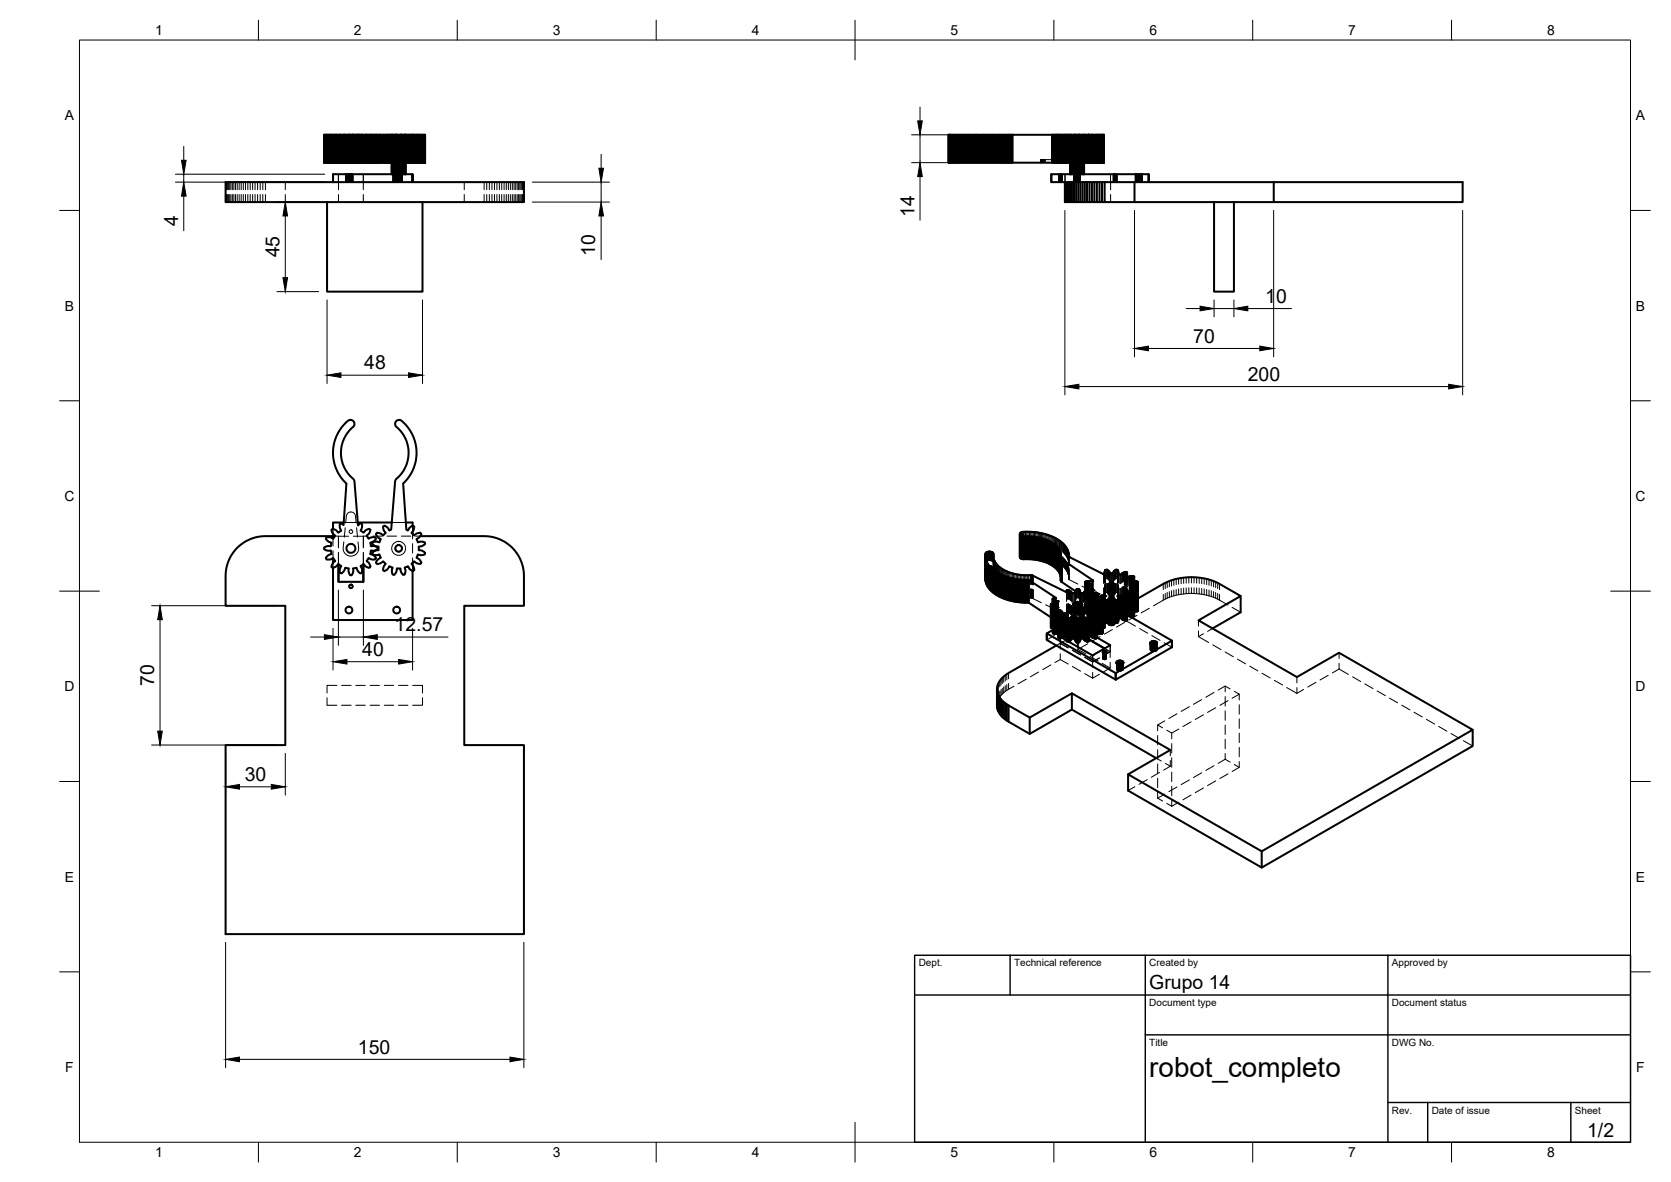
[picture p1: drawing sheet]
<svg xmlns="http://www.w3.org/2000/svg" width="420mm" height="297mm" viewBox="0 0 420 297" stroke-linecap="round" stroke-linejoin="round" font-family="sans-serif">
<defs><g id="words">
<text font-size="7" x="289" y="270.6">robot_completo</text>
<g font-size="4.9">
<text x="44.8" y="56.7" transform="rotate(-90 44.8 56.7)">4</text>
<text x="229.9" y="54.5" transform="rotate(-90 229.9 54.5)">14</text>
<text x="70.3" y="64.7" transform="rotate(-90 70.3 64.7)">45</text>
<text x="149.7" y="64.4" transform="rotate(-90 149.7 64.4)">10</text>
<text x="318.1" y="76.1">10</text>
<text x="300" y="86.1">70</text>
<text x="91.6" y="92.8">48</text>
<text x="313.7" y="95.7">200</text>
<text x="99.2" y="158.6">12.57</text>
<text x="91.1" y="164.8">40</text>
<text x="38.8" y="172.5" transform="rotate(-90 38.8 172.5)">70</text>
<text x="61.5" y="196.3">30</text>
<text x="289" y="248.5">Grupo 14</text>
<text x="90" y="264.8">150</text>
<text x="399.1" y="285.7">1/2</text>
</g>
<g font-size="3.5">
<text x="39" y="8.8">1</text>
<text x="89" y="8.8">2</text>
<text x="139" y="8.8">3</text>
<text x="189" y="8.8">4</text>
<text x="239" y="8.8">5</text>
<text x="289" y="8.8">6</text>
<text x="339" y="8.8">7</text>
<text x="389" y="8.8">8</text>
<text x="16.3" y="30.2">A</text>
<text x="411.3" y="30.2">A</text>
<text x="16.3" y="78">B</text>
<text x="411.3" y="78">B</text>
<text x="16.2" y="125.9">C</text>
<text x="411.2" y="125.9">C</text>
<text x="16.2" y="173.7">D</text>
<text x="411.2" y="173.7">D</text>
<text x="16.3" y="221.6">E</text>
<text x="411.3" y="221.6">E</text>
<text x="16.4" y="269.4">F</text>
<text x="411.4" y="269.4">F</text>
<text x="39" y="290.8">1</text>
<text x="89" y="290.8">2</text>
<text x="139" y="290.8">3</text>
<text x="189" y="290.8">4</text>
<text x="239" y="290.8">5</text>
<text x="289" y="290.8">6</text>
<text x="339" y="290.8">7</text>
<text x="389" y="290.8">8</text>
</g>
<g font-size="2.5">
<text x="231" y="242.9">Dept.</text>
<text x="255" y="242.9">Technical reference</text>
<text x="289" y="242.9">Created by</text>
<text x="350" y="242.9">Approved by</text>
<text x="289" y="252.8">Document type</text>
<text x="350" y="252.8">Document status</text>
<text x="289" y="262.9">Title</text>
<text x="350" y="262.9">DWG No.</text>
<text x="350" y="279.9">Rev.</text>
<text x="360" y="279.9">Date of issue</text>
<text x="396" y="279.9">Sheet</text>
</g>
</g></defs>
<!-- layer: Hidden -->
<g fill="none" stroke="#000" stroke-width=".25">
<path d="M81.5 33.9v2.9M81.5 38v2.9M81.9 33.9v2.9M81.9 38v2.9M82 33.9v2.9M82 38v2.9M82.1 33.9v2.9M82.1 38v2.9M82.2 33.9v2.9M82.2 38v2.9M82.3 33.9v2.9M82.3 38v2.9"/>
<path d="M82.4 33.9v2.9M82.4 38v2.9M82.5 33.9v2.9M82.5 38v2.9M82.6 33.9v2.9M82.6 38v2.9M82.7 33.9v2.9M82.7 38v2.9M82.8 33.9v2.9M82.8 38v2.9M83.2 33.9v2.9M83.2 38v2.9"/>
<path d="M83.3 33.9v2.9M83.3 38v2.9M83.4 33.9v2.9M83.4 38v2.9M83.5 33.9v2.9M83.5 38v2.9M83.6 33.9v2.9M83.6 38v2.9M83.7 33.9v2.9M83.7 38v2.9M83.8 33.9v2.9M83.8 38v2.9"/>
<path d="M83.9 33.9v2.9M83.9 38v2.9M84 33.9v2.9M84 38v2.9M84.1 33.9v2.9M84.1 38v2.9M84.2 33.9v2.9M84.2 38v2.9M84.3 33.9v2.9M84.3 38v2.9M84.4 33.9v2.9M84.4 38v2.9"/>
<path d="M84.5 33.9v2.9M84.5 38v2.9M84.6 33.9v2.9M84.6 38v2.9M84.7 33.9v2.9M84.7 38v2.9M84.8 33.9v2.9M84.8 38v2.9M84.9 33.9v2.9M84.9 38v2.9M85 33.9v2.9M85 38v2.9"/>
<path d="M85.1 33.9v2.9M85.1 38v2.9M85.2 33.9v2.9M85.2 38v2.9M85.4 33.9v2.9M85.4 38v2.9M85.5 33.9v2.9M85.5 38v2.9M85.6 33.9v2.9M85.6 38v2.9M85.7 33.9v2.9M85.7 38v2.9"/>
<path d="M85.8 33.9v2.9M85.8 38v2.9M85.9 33.9v2.9M85.9 38v2.9M86 33.9v2.9M86 38v2.9M86.1 33.9v2.9M86.1 38v2.9M86.2 33.9v2.9M86.2 38v2.9M86.2 38l.1 2.9M86.3 33.9v2.9"/>
<path d="M86.3 38v2.9M86.4 38v2.9v-.8M86.4 33.9v2.9M86.5 38v2.9l-.1-.8M86.5 33.9v2.9M86.6 33.9v2.9M86.6 38v2.9M86.6 38v2.9l-.1-.8M86.7 33.9v2.9M86.7 38v2.9M86.8 38l-.1 2.9-.1-.8M86.8 33.9v2.9"/>
<path d="M86.8 38v2.9M86.8 38v2.9l-.1-.8M86.9 33.9v2.9M86.9 38v2.9M87.1 33.9v2.9M87.1 38v2.9M87.1 37.6v3.3v-.8h-.1M87.2 33.9v2.5M87.2 37.6v3.3M87.2 33.9v2.9M87.3 37.6v3.3v-.8h-.2M87.3 33.9v2.9"/>
<path d="M87.4 33.9v2.9M87.4 37.6v3.3M87.4 33.9v2.5M87.5 37.6v3.3v-.8h-.2M87.5 33.9v2.5M87.6 33.9v2.9M87.6 37.6v3.3M87.7 37.6v3.3v-.8h-.2M87.7 33.9v2.9M87.8 33.9v2.9M87.8 38v2.9M87.8 37.6v3.3"/>
<path d="M87.9 37.6v3.3v-.8h-.2M87.9 33.9v2.5M87.9 33.9v2.9M87.9 37.6v3.3M88 33.9v2.5M88 37.6v2.5M88.1 38v2.9v-.8h-.2M88.1 33.9v2.9M88.1 37.6v3.3M88.2 37.6v3.3v-.8h-.1M88.2 33.9v2.9M88.3 33.9l-.1 2.9"/>
<path d="M88.3 37.6l-.1 3.3M88.3 33.9v2.9M88.3 37.6v3.3M88.4 33.9v2.5M88.4 37.6v2.5M88.4 38v2.9v-.8h-.2M88.4 33.9v2.9M88.5 33.9v2.9M88.5 37.6v3.3M88.5 33.9l.1 2.9M88.5 37.6l.1 3.3M88.6 37.6v3.3v-.8h-.2"/>
<path d="M88.6 33.9v2.9M88.7 33.9v2.9M88.7 37.6v3.3M88.8 33.9v2.9M88.8 37.6v3.3M88.8 37.6v3.3v-.8h-.2M88.9 33.9v2.9M88.9 37.6v3.3M89 37.6v3.3v-.8h-.2M89 33.9v2.9M89 37.6v3.3M89.1 37.6l.1 3.3v-.8h-.2"/>
<path d="M89.1 33.9v2.9M89.2 33.9v2.5M89.2 37.6v3.3M89.2 37.6l.1 3.3M89.3 37.6v3.3v-.8h-.1M89.3 33.9v2.5M89.4 33.9v2.5M89.4 37.6v3.3M90 38v2.9v-.8M90 33.9v2.9M90.1 33.9v2.9M90.1 38v2.9"/>
<path d="M90.3 33.9v2.9M90.3 38v2.9M90.4 33.9v2.9M90.4 38v2.9M90.6 33.9v2.9M90.6 38v2.9M90.7 33.9v2.9M90.7 38v2.9M90.9 33.9v2.9M90.9 38v2.9M91 33.9v2.9M91 38v2.9"/>
<path d="M91.1 33.9v2.9M91.1 38v2.9M91.2 33.9v2.9M91.2 38v2.9M91.8 33.9v2.9M91.8 38v2.9M92 33.9v2.9M92 38v2.9M92.1 33.9v2.9M92.1 38v2.9M92.2 33.9v2.9M92.2 38v2.9"/>
<path d="M92.3 33.9v2.9M92.3 38v2.9M92.4 33.9v2.9M92.4 38v2.9M92.5 33.9v2.9M92.5 38v2.9M92.6 33.9v2.9M92.6 38v2.9M92.7 33.9v2.9M92.7 38v2.9M92.8 33.9v2.9M92.8 38v2.9"/>
<path d="M92.9 33.9v2.9M92.9 38v2.9M93 33.9v2.9M93 38v2.9M93.1 33.9v2.9M93.1 38v2.9M93.2 33.9v2.9M93.2 38v2.9M93.3 33.9v2.9M93.3 38v2.9M93.6 33.9v2.9M93.6 38v2.9"/>
<path d="M93.7 33.9v2.9M93.7 38v2.9M93.8 33.9v2.9M93.8 38v2.9M93.9 33.9v2.9M93.9 38v2.9M94 33.9v2.9M94 38v2.9M94.1 33.9v2.9M94.1 38v2.9M94.2 33.9v2.9M94.2 38v2.9"/>
<path d="M94.3 33.9v2.9M94.3 38v2.9M94.4 33.9v2.9M94.4 38v2.9M94.5 33.9v2.9M94.5 38v2.9M94.6 33.9v2.9M94.6 38v2.9M94.7 33.9v2.9M94.7 38v2.9M94.8 33.9v2.9M94.8 38v2.9"/>
<path d="M94.9 33.9v2.9M94.9 38v2.9M95 33.9v2.9M95 38v2.9M95.1 33.9v2.9M95.1 38v2.9M95.2 33.9v2.9M95.2 38v2.9M95.4 33.9v2.9M95.4 38v2.9M95.5 33.9v2.9M95.5 38v2.9"/>
<path d="M95.6 33.9v2.9M95.6 38v2.9M95.7 33.9v2.9M95.7 38v2.9M95.8 33.9v2.9M95.8 38v2.9M96.3 33.9v2.9M96.3 38v2.9M96.4 33.9v2.9M96.4 38v2.9M96.5 33.9v2.9M96.5 38v2.9"/>
<path d="M96.6 33.9v2.9M96.6 38v2.9M96.7 33.9v2.9M96.7 38v2.9M96.8 33.9v2.9M96.8 38v2.9M96.9 33.9v2.9M96.9 38v2.9M97 33.9v2.9M97 38v2.9M97.1 33.9v2.9M97.1 38v2.9"/>
<path d="M97.2 33.9v2.9M97.2 38v2.9M97.3 33.9v2.9M97.3 38v2.9M97.5 33.9v2.9M97.5 38v2.9M97.6 33.9v2.9M97.6 38v2.9M97.9 33.9v2.9M97.9 38v2.9M98.1 33.9v2.9M98.1 38v2.9"/>
<path d="M98.4 33.9v2.9M98.4 38v2.9M98.5 33.9v2.9M98.5 38v2.9M98.6 33.9v2.9M98.6 38v2.9M98.7 33.9v2.9M98.7 38v2.9M99.3 33.9v2.9M99.3 38v2.9M99.4 33.9v2.9M99.4 38v7.8"/>
<path d="M99.5 33.9v2.9M99.5 38v7.8M99.6 33.9v2.9M99.6 38v7.8M99.7 33.9v2.9M99.7 38v7.8M99.8 33.9v2.9M99.8 38v2.9M99.9 33.9v2.9M99.9 38v7.8M99.9 38v2.9M100.1 33.9v2.9"/>
<path d="M100.1 38v2.9M100.1 38v7.8M100.2 33.9v2.9M100.2 38v2.9M100.3 33.9v2.9M100.3 38v7.8M100.4 33.9v2.9M100.4 38v2.9M100.4 38v7.8M100.5 33.9v2.9M100.5 38v2.9M100.6 33.9v2.9"/>
<path d="M100.6 38v7.8M100.7 33.9v2.9M100.7 38v2.9M100.8 33.9v2.9M100.8 38v7.8M100.9 33.9v2.9M100.9 38v7.8M101 33.9v2.9M101 38v7.8M101.1 33.9v2.9M101.1 38v2.9M101.3 33.9v2.9"/>
<path d="M101.3 38v2.9M101.4 33.9v2.9M101.4 38v2.9M101.5 33.9v2.9M101.5 38v2.9M101.6 33.9v2.9M101.6 38v2.9M101.7 33.9v2.9M101.7 38v2.9M101.8 33.9v2.9M101.8 38v2.9M101.9 33.9v2.9"/>
<path d="M101.9 38v2.9M102 33.9v2.9M102 38v2.9M102.1 33.9v2.9M102.1 38v2.9M102.2 33.9v2.9M102.2 38v2.9M102.3 33.9v2.9M102.3 38v2.9M102.4 33.9v2.9M102.4 38v2.9M102.5 33.9v2.9"/>
<path d="M102.5 38v2.9M102.6 33.9v2.9M102.6 38v2.9M102.7 33.9v2.9M102.7 38v2.9M102.8 33.9v2.9M102.8 38v2.9M102.9 33.9v2.9M102.9 38v2.9M103 33.9v2.9M103 38v2.9M103.1 33.9v2.9"/>
<path d="M103.1 38v2.9M103.2 33.9v2.9M103.2 38v2.9M103.3 33.9v2.9M103.3 38v2.9M103.4 33.9v2.9M103.4 38v2.9M103.5 33.9v2.9M103.5 38v2.9M103.6 33.9v2.9M103.6 38v2.9M103.7 33.9v2.9"/>
<path d="M103.7 38v2.9M103.8 33.9v2.9M103.8 38v2.9M103.9 33.9v2.9M103.9 38v2.9M104 33.9v2.9M104 38v2.9M104.1 33.9v2.9M104.1 38v2.9M104.2 33.9v2.9M104.2 38v2.9M104.3 33.9v2.9"/>
<path d="M104.3 38v2.9M104.4 33.9v2.9M104.4 38v2.9M104.5 33.9v2.9M104.5 38v2.9M104.6 33.9v2.9M104.6 38v2.9M104.7 33.9v2.9M104.7 38v2.9M104.8 33.9v2.9M104.8 38v2.9M104.9 33.9v2.9"/>
<path d="M104.9 38v2.9M105 33.9v2.9M105 38v2.9M105.1 33.9v2.9M105.1 38v2.9M105.2 33.9v2.9M105.2 38v2.9M105.3 33.9v2.9M105.3 38v2.9M105.4 33.9v2.9M105.4 38v2.9M105.5 33.9v2.9"/>
<path d="M105.5 38v2.9M105.6 33.9v2.9M105.6 38v2.9M105.7 33.9v2.9M105.7 38v2.9M105.8 33.9v2.9M105.8 38v2.9M105.9 33.9v2.9M105.9 38v2.9M106 33.9v2.9M106 38v2.9M106.1 33.9v2.9"/>
<path d="M106.1 38v2.9M106.2 33.9v2.9M106.2 38v2.9M106.3 33.9v2.9M106.3 38v2.9M106.4 33.9v2.9M106.4 38v2.9M106.5 33.9v2.9M106.5 38v2.9M106.6 33.9v2.9M106.6 38v2.9M106.7 33.9v2.9"/>
<path d="M106.7 38v2.9M106.8 33.9v2.9M106.8 38v2.9M238.5 33.9v2.9M238.5 38v2.9M238.6 33.9v2.9M238.6 38v2.9M238.7 33.9v2.9M238.7 38v2.9M238.8 33.9v2.9M238.8 38v2.9M238.9 33.9v2.9"/>
<path d="M238.9 38v2.9M239 33.9v2.9M239 38v2.9M239.1 33.9v2.9M239.1 38v2.9M239.2 33.9v2.9M239.2 38v2.9M239.3 33.9v2.9M239.3 38v2.9M239.4 33.9v2.9M239.4 38v2.9M239.5 33.9v2.9"/>
<path d="M239.5 38v2.9M239.6 33.9v2.9M239.6 38v2.9M239.7 33.9v2.9M239.7 38v2.9M239.8 33.9v2.9M239.8 38v2.9M239.9 33.9v2.9M239.9 38v2.9M240 33.9v2.9M240 38v2.9M240.1 33.9v2.9"/>
<path d="M240.1 38v2.9M240.2 33.9v2.9M240.2 38v2.9M240.3 33.9v2.9M240.3 38v2.9M240.5 33.9v2.9M240.5 38v2.9M240.6 33.9v2.9M240.6 38v2.9M240.7 33.9v2.9M240.7 38v2.9M240.8 33.9v2.9"/>
<path d="M240.8 38v2.9M240.9 33.9v2.9M240.9 38v2.9M241.1 33.9v2.9M241.1 38v2.9M241.3 33.9v2.9M241.3 38v2.9M241.4 33.9v2.9M241.4 38v2.9M241.5 33.9v2.9M241.5 38v2.9M241.6 33.9v2.9"/>
<path d="M241.6 38v2.9M241.7 33.9v2.9M241.7 38v2.9M241.8 33.9v2.9M241.8 38v2.9M241.9 33.9v2.9M241.9 38v2.9M242 33.9v2.9M242 38v2.9M242.2 33.9v2.9M242.2 38v2.9M242.3 33.9v2.9"/>
<path d="M242.3 38v2.9M242.4 33.9v2.9M242.4 38v2.9M242.5 33.9v2.9M242.5 38v2.9M242.7 33.9v2.9M242.7 38v2.9M243 33.9v2.9M243 38v2.9M243.2 33.9v2.9M243.2 38v2.9M243.3 33.9v2.9"/>
<path d="M243.3 38v2.9M243.5 33.9v2.9M243.5 38v2.9M243.7 33.9v2.9M243.7 38v2.9M243.8 33.9v2.9M243.8 38v2.9M243.9 33.9v2.9M243.9 38v2.9M244.1 33.9v2.9M244.1 38v2.9M244.2 33.9v2.9"/>
<path d="M244.2 38v2.9M244.3 33.9v2.9M244.3 38v2.9M244.4 33.9v2.9M244.4 38v2.9M244.5 33.9v2.9M244.5 38v2.9M244.7 33.9v2.9M244.7 38v2.9M244.8 33.9v2.9M244.8 38v2.9M245 33.9v2.9"/>
<path d="M245 38v2.9M245.1 33.9v2.9M245.1 38v2.9M245.3 33.9v2.9M245.3 38v2.9M245.4 33.9v2.9M245.4 38v2.9M245.6 33.9v2.9M245.6 38v2.9M245.7 33.9v2.9M245.7 38v2.9M245.9 33.9v2.9"/>
<path d="M245.9 38v2.9M246 33.9v2.9M246 38v2.9M246.2 33.9v2.9M246.2 38v2.9M246.3 33.9v2.9M246.3 38v2.9M246.4 33.9v2.9M246.4 38v2.9M246.5 33.9v2.9M246.5 38v2.9M246.6 33.9v2.9"/>
<path d="M246.6 38v2.9M246.7 33.9v2.9M246.7 38v2.9M246.8 33.9v2.9M246.8 38v2.9M246.9 33.9v2.9M246.9 38v2.9M247 33.9v2.9M247 38v2.9M247.1 33.9v2.9M247.1 38v2.9M247.2 33.9v2.9"/>
<path d="M247.2 38v2.9M247.3 33.9v2.9M247.3 38v2.9M247.4 33.9v2.9M247.4 38v2.9M247.5 33.9v2.9M247.5 38v2.9M247.6 33.9v2.9M247.6 38v2.9M247.7 33.9v2.9M247.7 38v2.9M247.8 33.9v2.9"/>
<path d="M247.8 38v2.9M247.9 33.9v2.9M247.9 38v2.9M248 33.9v2.9M248 38v2.9M248.1 33.9v2.9M248.1 38v2.9M248.2 33.9v2.9M248.2 38v2.9M248.3 33.9v2.9M248.3 38v2.9M248.4 33.9v2.9"/>
<path d="M248.4 38v2.9M248.5 33.9v2.9M248.5 38v2.9M248.6 33.9v2.9M248.6 38v2.9M248.8 33.9v2.9M248.8 38v2.9M248.9 33.9v2.9M248.9 38v2.9M249 33.9v2.9M249 38v2.9M249.3 33.9v2.9"/>
<path d="M249.3 38v2.9M249.6 33.9v2.9M249.6 38v2.9M249.7 33.9v2.9M249.7 38v2.9M249.9 33.9v2.9M249.9 38v2.9M250 33.9v2.9M250 38v2.9M250.2 33.9v2.9M250.2 38v2.9M250.3 33.9v2.9"/>
<path d="M250.3 38v2.9M250.4 33.9v2.9M250.4 38v2.9M250.6 33.9v2.9M250.6 38v2.9M250.7 33.9v2.9M250.7 38v2.9M250.9 33.9v2.9M250.9 38v2.9M251 33.9v2.9M251 38v2.9M251.2 33.9v2.9"/>
<path d="M251.2 38v2.9M251.5 33.9v2.9M251.5 38v2.9M251.8 33.9v2.9M251.8 38v2.9M252 33.9v2.9M252 38v2.9M252.1 33.9v2.9M252.1 38v2.9M252.3 33.9v2.9M252.3 38v2.9M252.4 33.9v2.9"/>
<path d="M252.4 38v2.9M252.5 33.9v2.9M252.5 38v2.9M252.6 33.9v2.9M252.6 38v2.9M252.8 33.9v2.9M252.8 38v2.9M252.9 33.9v2.9M252.9 38v2.9M253 33.9v2.9M253 38v2.9M253.1 33.9v2.9"/>
<path d="M253.1 38v2.9M253.2 33.9v2.9M253.2 38v2.9M253.4 33.9v2.9M253.4 38v2.9M253.6 33.9v2.9M253.6 38v2.9M253.7 33.9v2.9M253.7 38v2.9M253.8 33.9v2.9M253.8 38v2.9M253.9 33.9v2.9"/>
<path d="M253.9 38v2.9M254 33.9v2.9M254 38v2.9M254.1 33.9v2.9M254.1 38v2.9M254.3 33.9v2.9M254.3 38v2.9M254.6 33.9v2.9M254.6 38v2.9M264.5 33.9v2.9M264.5 38v2.9M264.6 33.9v2.9"/>
<path d="M264.6 38v2.9M264.7 33.9v2.9M264.7 38v2.9M264.8 33.9v2.9M264.8 38v2.9M264.9 33.9v2.9M264.9 38v2.9M265 33.9v2.9M265 38v2.9M265.1 33.9v2.9M265.1 38v2.9M265.2 33.9v2.9"/>
<path d="M265.2 38v2.9M265.3 33.9v2.9M265.3 38v2.9M265.4 33.9v2.9M265.4 38v2.9M265.5 33.9v2.9M265.5 38v2.9M265.6 33.9v2.9M265.6 38v2.9M265.7 33.9v2.9M265.7 38v2.9M265.8 33.9v2.9"/>
<path d="M265.8 38v2.9M265.9 33.9v2.9M265.9 38v2.9M266 33.9v2.9M266 38v2.9M266.1 33.9v2.9M266.1 38v2.9M266.2 33.9v2.9M266.2 38v2.9M266.3 33.9v2.9M266.3 38v2.9M266.4 33.9v2.9"/>
<path d="M266.4 38v2.9M266.5 33.9v2.9M266.5 38v2.9M266.6 33.9v2.9M266.6 38v2.9M266.8 33.9v2.9M266.8 38v2.9M266.9 33.9v2.9M266.9 38v2.9M267 33.9v2.9M267 38v2.9M267.1 33.9v2.9"/>
<path d="M267.1 38v2.9M267.2 33.9v2.9M267.2 38v2.9M267.3 33.9v2.9M267.3 38v2.9M267.4 33.9v2.9M267.4 38v2.9M267.5 33.9v2.9M267.5 38v2.9M267.6 33.9v2.9M267.6 38v2.9M267.8 33.9v2.9"/>
<path d="M267.8 38v2.9M267.9 33.9v2.9M267.9 38v2.9M268 33.9v2.9M268 38v2.9M268.1 33.9v2.9M268.1 38v2.9M268.2 33.9v2.9M268.2 38v2.9M268.4 33.9v2.9M268.4 38v2.9M268.5 33.9v2.9"/>
<path d="M268.5 38v2.9M268.6 33.9v2.9M268.6 38v2.9M268.7 33.9v2.9M268.7 38v2.9M268.8 33.9v2.9M268.8 38v2.9M268.9 33.9v2.9M268.9 38v2.9M269 33.9v2.9M269 38v2.9M269.1 33.9v2.9"/>
<path d="M269.1 38v2.9M269.2 33.9v2.9M269.2 38v2.9M269.3 33.9v2.9M269.3 38v2.9M269.4 33.9v2.9M269.4 38v2.9M269.5 33.9v2.9M269.5 38v2.9M269.7 37.6v2.5v-2.5M269.7 36.4v-2.5v2.5M269.7 33.9v2.9"/>
<path d="M269.7 37.6v3.3M269.8 33.9v2.5M269.8 37.6v2.5M269.8 33.9l.1 2.9M269.8 37.6l.1 3.3M269.9 33.9v2.9M269.9 37.6v3.3M270 37.6v8.2v-2M270 33.9v2.9M270 38v2.9v-2.9M270 36.8v-2.9v2.9M270 37.6v8.2"/>
<path d="M270.1 33.9v2.9M270.1 37.6v8.2M270.2 33.9v2.9M270.2 38v7.8M270.2 37.6v8.2M270.3 33.9v2.9M270.3 37.6v8.2M270.4 33.9v2.9M270.4 37.6v3.3M270.4 37.6v8.2M270.5 33.9v2.9M270.5 37.6v8.2"/>
<path d="M270.5 37.6v3.3M270.6 33.9v2.9M270.6 37.6v8.2M270.7 33.9v2.9M270.7 37.6v3.3M270.7 37.6v8.2M270.8 37.6v3.3v-.8h-1.6M270.8 33.9v2.9M270.8 33.9l.1 2.9M270.8 37.6l.1 3.3M270.9 33.9v2.9M270.9 37.6v8.2"/>
<path d="M271 38v2.9v-.8h-.2M271 33.9v2.9M271.1 33.9v2.9M271.1 37.6v8.2M271.1 37.6v3.3M271.2 33.9v2.9M271.2 37.6v8.2M271.3 33.9l-.1 2.9M271.3 37.6l-.1 8.2M271.3 33.9v2.9M271.3 38v2.9M271.4 33.9v2.9"/>
<path d="M271.4 37.6v8.2M271.5 33.9v2.9M271.5 37.6v8.2M271.6 33.9v2.9M271.6 37.6v8.2M271.7 33.9v2.9M271.7 37.6v8.2M271.7 37.6l.2 3.3v-3.3M271.7 33.9v2.5M271.8 33.9v2.9M271.8 37.6v3.3M271.9 33.9v2.9"/>
<path d="M271.9 37.6v3.3M272.2 38v2.9l-.1-.8M272.2 33.9v2.9M272.3 33.9v2.9M272.3 38v2.9M272.3 38v2.9l-.1-.8M272.4 33.9v2.9M272.4 38v2.9M272.4 38l.1 2.9-.2-.8M272.5 33.9v2.9M272.5 38v2.9M272.5 38v2.9v-.8"/>
<path d="M272.6 38v2.9l-.1-.8M272.6 33.9v2.9M272.8 33.9v2.9M272.8 38v2.9M272.9 33.9v2.9M272.9 38v2.9M273 33.9v2.9M273 38v2.9M273.2 33.9v2.9M273.2 38v2.9M273.3 33.9v2.9M273.3 38v2.9"/>
<path d="M273.4 33.9v2.9M273.4 38v2.9M273.5 33.9v2.9M273.5 38v2.9M273.6 33.9v2.9M273.6 38v2.9M273.7 33.9v2.9M273.7 38v2.9M273.8 33.9v2.9M273.8 38v2.9M273.9 33.9v2.9M273.9 38v2.9"/>
<path d="M274 33.9v2.9M274 38v2.9M274.1 33.9v2.9M274.1 38v2.9M274.2 33.9v2.9M274.2 38v2.9M274.4 33.9v2.9M274.4 38v2.9M274.5 33.9v2.9M274.5 38v2.9M274.6 33.9v2.9M274.6 38v2.9"/>
<path d="M274.7 33.9v2.9M274.7 38v2.9M274.9 33.9v2.9M274.9 38v2.9M275 33.9v2.9M275 38v2.9M275.1 33.9v2.9M275.1 38v2.9M275.2 33.9v2.9M275.2 38v2.9M275.3 33.9v2.9M275.3 38v2.9"/>
<path d="M275.4 33.9v2.9M275.4 38v2.9M275.5 33.9v2.9M275.5 38v2.9M275.6 33.9v2.9M275.6 38v2.9M275.7 33.9v2.9M275.7 38v2.9M275.8 33.9v2.9M275.8 38v2.9M275.9 33.9v2.9M275.9 38v2.9"/>
<path d="M276 33.9v2.9M276 38v2.9M276.1 33.9v2.9M276.1 38v2.9M276.2 33.9v2.9M276.2 38v2.9M276.3 33.9v2.9M276.3 38v2.9M276.4 33.9v2.9M276.4 38v2.9M276.5 33.9v2.9M276.5 38v2.9"/>
<path d="M276.6 33.9v2.9M276.6 38v2.9M276.7 33.9v2.9M276.7 38v2.9M276.8 33.9v2.9M276.8 38v2.9M276.9 33.9v2.9M276.9 38v2.9M277 33.9v2.9M277 38v2.9M277.1 33.9v2.9M277.1 38v2.9"/>
<path d="M277.2 33.9v2.9M277.2 38v2.9M277.3 33.9v2.9M277.3 38v2.9M277.4 33.9v2.9M277.4 38v2.9M277.5 33.9v2.9M277.5 38v2.9M277.6 33.9v2.9M277.6 38v2.9M56.7 45.8v1.9M56.7 48.9v1.9"/>
<path d="M56.8 45.8v1.9M56.8 48.9v1.9M56.9 45.8v1.9M56.9 48.9v1.9M57.1 45.8v1.9M57.1 48.9v1.9M57.3 45.8v1.9M57.3 48.9v1.9M57.5 45.8v1.9M57.5 48.9v1.9M57.8 45.8v1.9M57.8 48.9v1.9"/>
<path d="M58.1 45.8v1.9M58.1 48.9v1.9M58.4 45.8v1.9M58.4 48.9v1.9M58.8 45.8v1.9M58.8 48.9v1.9M59.2 45.8v1.9M59.2 48.9v1.9M59.6 45.8v1.9M59.6 48.9v1.9M60.1 45.8v1.9M60.1 48.9v1.9"/>
<path d="M60.6 45.8v1.9M60.6 48.9v1.9M61.2 45.8v1.9M61.2 48.9v1.9M61.7 45.8v1.9M61.7 48.9v1.9M62.3 45.8v1.9M62.3 48.9v1.9M62.9 45.8v1.9M62.9 48.9v1.9M63.5 45.8v1.9M63.5 48.9v1.9"/>
<path d="M64.1 45.8v1.9M64.1 48.9v1.9M64.8 45.8v1.9M64.8 48.9v1.9M65.4 45.8v1.9M65.4 48.9v1.9M66.1 45.8v1.9M66.1 48.9v1.9M66.7 45.8v1.9M66.7 48.9v1.9M71.7 45.8v1.9M71.7 48.9v1.9"/>
<path d="M85.1 45.8v-2v2M85.1 45.8v1.9M85.1 48.9v1.9M86.8 40.1h.2v.8M86.9 43.8v2zM86.9 43.8v2M87 43.8v2M87.1 40.9v-.8v.8M87.1 43.8v2M87.2 43.8v2M87.3 43.8v2M87.4 43.8v2"/>
<path d="M87.5 43.8v2M87.6 43.8v2M87.7 43.8v2M87.8 43.8v2M87.8 45.8v-2v2M87.9 43.8v2M88 43.8v2M88.1 43.8v2M88.2 43.8v2M88.3 43.8v2M88.4 43.8v2M88.5 43.8v2"/>
<path d="M88.6 45.8v-2v2M88.6 43.8v2zM88.6 43.8v2M88.7 45.8v-2v2M88.7 43.8v2M89.3 40.1h.2v.8M89.4 40.9v-.8v.8M89.5 40.1h.1v.8M89.6 40.1l.1 .8M89.7 40.1l.2 .8M89.9 40.1l.1 .8M90 40.1l.1 .8"/>
<path d="M90.1 40.1v.8M90.2 40.9l-.1-.8 .1 .8M91.4 45.8v1.9M91.4 48.9v1.9M91.4 43.8v2M98.9 43.8v2zM98.9 43.8v2M99 43.8v2M99.1 43.8v2M99.2 43.8v2M99.3 43.8v2M99.4 45.8v-2v2"/>
<path d="M99.8 43.8v2M99.8 40.9v4.9M99.9 43.8v2M100 40.9v4.9M100.1 43.8v2M100.2 43.8v2M100.3 43.8v2M100.4 43.8v2M100.5 43.8v2M100.6 45.8v-2v2M100.6 40.9v4.9M100.6 43.8v2"/>
<path d="M100.7 43.8v2M101.1 45.8v-2v2M116.7 45.8v1.9M116.7 48.9v1.9M121.7 45.8v1.9M121.7 48.9v1.9M122.4 45.8v1.9M122.4 48.9v1.9M123 45.8v1.9M123 48.9v1.9M123.7 45.8v1.9M123.7 48.9v1.9"/>
<path d="M124.3 45.8v1.9M124.3 48.9v1.9M124.9 45.8v1.9M124.9 48.9v1.9M125.6 45.8v1.9M125.6 48.9v1.9M126.2 45.8v1.9M126.2 48.9v1.9M126.7 45.8v1.9M126.7 48.9v1.9M127.3 45.8v1.9M127.3 48.9v1.9"/>
<path d="M127.8 45.8v1.9M127.8 48.9v1.9M128.3 45.8v1.9M128.3 48.9v1.9M128.8 45.8v1.9M128.8 48.9v1.9M129.3 45.8v1.9M129.3 48.9v1.9M129.7 45.8v1.9M129.7 48.9v1.9M130 45.8v1.9M130 48.9v1.9"/>
<path d="M130.4 45.8v1.9M130.4 48.9v1.9M130.7 45.8v1.9M130.7 48.9v1.9M131 45.8v1.9M131 48.9v1.9M131.2 45.8v1.9M131.2 48.9v1.9M131.4 45.8v1.9M131.4 48.9v1.9M131.6 45.8v1.9M131.6 48.9v1.9"/>
<path d="M131.7 45.8v1.9M131.7 48.9v1.9M261.7 40.1v.8zM261.7 40.9v-.8v.8v-.8l.1 .8 .1-.8v.8M261.9 40.1v.8M261.9 40.1l.1 .8M262 40.1l.1 .8M262.1 40.1v.8M262.1 40.1l.1 .8M262.2 40.1l.1 .8M262.3 40.1l.1 .8M262.4 40.1l.1 .8"/>
<path d="M262.5 40.1l.1 .8M262.6 40.1l.1 .8M262.7 40.1l.1 .8M262.8 40.1h1.7M265.6 40.1h2.4M266.2 43.8v2M266.2 45.8v-2v2M266.3 43.8v2M266.4 43.8v2M266.5 43.8v2M266.6 43.8v2M266.7 43.8v2"/>
<path d="M266.8 43.8v2M266.9 43.8v2M267 43.8v2M267.1 43.8v2M267.8 43.8v2M270.3 43.8v2M270.7 43.8v2M270.8 43.8v2M271 43.8v2M271 40.1h.2v.8M271.2 40.1h.2v.8M271.3 43.8v2"/>
<path d="M271.4 40.1h.2v.8M271.6 40.1h.2v.8M271.7 45.8v-2v2M271.7 43.8v2zM271.7 43.8v-2.9v2.9M271.9 40.1h.2v.8M272.6 40.1l.1 .8M272.7 40.1l.1 .8v-.8M279.2 45.8v-2v2M279.3 45.8v1.9M279.3 48.9v1.9M279.9 43.8v2"/>
<path d="M280 43.8v2M280.1 43.8v2M280.2 43.8v2M280.3 43.8v2M280.4 43.8v2M280.5 43.8v2M280.6 43.8v2M280.7 43.8v2M280.8 43.8v2M285.5 43.8v2M285.5 43.8v2v-2M285.5 45.8v-2v2"/>
<path d="M285.6 43.8v2M285.7 43.8v2M285.8 43.8v2M285.9 43.8v2M286 43.8v2M286.1 43.8v2M286.2 43.8v2M286.3 43.8v2M286.4 43.8v2M286.5 43.8v2M286.6 43.8v2M286.7 43.8v2"/>
<path d="M286.8 43.8v2M286.9 43.8v2M287 43.8v2M287.1 43.8v2M287.2 45.8v-2v2M83.7 134.7h1.4v3v-2.9h2.5M83.7 132.9v1.2M83.7 135.3v1.9M83.7 138.4v1.9M85.1 138.9v2.9M86.4 131.3h3.6M86.4 136.2l-.1 1.6a1.96 1.96 0 0 0 1.9 1.9 1.96 1.96 0 0 0 2-1.9l-.2-1.6"/>
<path d="M86.8 132.6l-.2 2.4M86.9 131.4l.2-1.6a1.15 1.15 0 0 1 1.1-1.1 1.15 1.15 0 0 1 1.2 1.1l.2 1.6M88.8 134.8h2.6v2.9M89.7 132.6l.2 2.4M91.4 138.9v2.9M92.6 134.7h-1.2v3M93.7 134.7h2.4M97.3 134.7h2.4M98.5 131.3h3.5M100.9 134.7h2.4M103.7 132.1v1.5M103.7 134.1v1.3"/>
<path d="M103.7 136.6v2.4M104.5 134.7h1.2M247.8 139.5v2.2M247.8 139.1v2.4M247.9 139l-.1 2.3M247.9 138.9v2.3M248 138.9v2.2M248.1 138.8l-.1 2.3M248.1 138.8v2.2M248.2 138.7v2.3M248.3 138.7v2.3M248.4 138.7v2.2"/>
<path d="M248.5 138.6v2.3M248.6 138.6v2.3M248.7 138.6v2.3M248.8 138.6v2.3M248.9 138.6v2.3M249 138.6v2.3M249.2 138.7v2.2M249.3 138.7v2.3M249.4 138.8v2.2M249.5 138.8v2.3M249.6 138.8v2.3M249.6 138.9v2.3"/>
<path d="M249.7 139v2.2M249.7 139l.1 3.2M249.8 139.2v3.3M256.4 137.6v2.3M256.4 134.1v2.3M256.5 137.5l-.1 2.4M256.5 137.5v2.3M256.5 134v2.3M256.6 137.4l-.1 2.3M256.6 133.9v2.3M256.6 137.4v2.3M256.7 137.3l-.1 2.3"/>
<path d="M256.7 133.8v2.3M256.8 133.8v2.3M256.8 139.5l-.1 .1M256.9 137.2l-.1 2.3v-2.2M256.9 133.8v2.2M257 137.2l-.1 2.3M257 133.7v2.3M257.1 137.1l-.1 2.3M257.1 133.7v2.2M257.3 137.1l-.2 2.3M257.3 133.7v2.2M257.3 137.1v2.3"/>
<path d="M257.5 137.1v2.3h-.2M257.5 133.7v2.2M257.9 137.1v2.3h-.4M257.9 133.6v2.3M258.2 137.1v2.2l-.3 .1M258.2 133.6v2.3M258.5 137.1v2.3l-.3-.1M258.5 133.6v2.3M258.8 137.1v2.3h-.3M258.8 133.7v2.2M259.2 137.1v2.3h-.4M259.2 133.7v2.2"/>
<path d="M259.5 137.1v2.3h-.3M259.5 133.7v2.2M259.8 137.2v2.2h-.3M259.8 133.7v2.3M260.1 137.2v2.3l-.3-.1M260.1 133.7v2.3M260.4 137.2v2.3h-.3M260.4 133.8v2.2M260.8 137.3v2.2h-.4M260.8 133.8v2.3M261.1 137.3v2.3l-.3-.1M261.1 133.8v2.3"/>
<path d="M261.3 137.4v2.2h-.2M261.3 133.9v2.3M261.6 137.4v2.3l-.3-.1M261.6 133.9v2.3M261.9 137.5v2.2h-.3M261.9 134v2.3M262.2 137.5v2.3l-.3-.1M262.2 134.1v2.2M262.5 137.6v2.3l-.3-.1M262.5 134.1v2.3M262.7 137.7v2.2h-.2M262.7 134.2v2.3"/>
<path d="M263 137.7v2.3l-.3-.1M263 134.3v2.3M263.2 137.8v2.3l-.2-.1M263.2 134.4v2.2M263.5 137.9v2.3l-.3-.1M263.5 134.4v2.3M263.8 138v2.3l-.3-.1M263.8 134.5v2.3M264 138.1v2.2h-.2M264 134.6v2.3M264.3 138.2v2.2l-.3-.1M264.3 134.7v2.3"/>
<path d="M264.5 138.3v2.2l-.2-.1M264.5 134.8v2.3M264.7 138.4v2.2l-.2-.1M264.7 134.9v2.3M265 138.5v2.2l-.3-.1M265 135v2.3M265.2 138.6v2.3l-.2-.2M265.2 135.1v2.3M265.4 138.7v2.3l-.2-.1M265.4 135.2v2.3M265.6 138.8v2.3l-.2-.1M265.6 135.4v2.2"/>
<path d="M265.8 138.9v2.3l-.2-.1M265.8 135.5v2.3M266 139.1v2.2l-.2-.1M266 135.6v2.3M266.2 139.2v2.3l-.2-.2M266.2 135.7v2.3M266.4 139.3v2.3l-.2-.1M266.4 135.9v2.2M266.6 139.5v2.2l-.2-.1M266.6 136v2.3M266.7 139.9v2.5M266.8 139.6v2.3l-.2-.2"/>
<path d="M266.8 136.1v2.3M266.8 139.7v2.3M266.9 139.7v2.3l-.1-.1M266.9 136.3v2.2M267.1 139.9v2.2l-.2-.1M267.1 136.4v2.3M267.3 136.6v2.2M267.4 136.7v2.3M267.5 136.8v2.3M267.7 137v2.3M267.8 137.1v2.3M267.9 137.3v2.3"/>
<path d="M268 137.4v2.3M268.1 137.6v2.3M268.2 137.8v2.2M268.3 137.9v2.3M268.4 138.1v2.2M268.5 138.2v2.3M268.5 138.4v2.3M268.6 138.6v2.4M268.7 138.9v2.2M268.7 139.1l.1 3.1M83.7 141.5v1.2M85.1 146.2h2.5"/>
<path d="M91.4 146.2h-2.6M103.7 140.2v1.3M103.7 142v1.5M247.8 142.9v2.4M247.8 142.7v2.5M247.8 142.6v2.4M247.8 142.5v2.4M247.8 142.5v2.3M247.9 142.4l-.1 2.3M248 142.3l-.1 2.4M248 142.3v2.3M248.1 142.2l-.1 2.4"/>
<path d="M248.1 144.5h.1M248.2 142.2l-.1 2.3v-2.3M248.3 142.2l-.1 2.2M248.4 142.1l-.1 2.3M248.5 142.1l-.1 2.3M248.6 142.1l-.1 2.3M248.7 142.1v2.3h-.1M248.8 142.1l-.1 2.3M248.9 142.1l-.1 2.2M249 142.1l-.1 2.3M249.2 142.1l-.2 2.3M249.3 142.1l-.1 2.3"/>
<path d="M249.3 142.2v2.2M249.4 142.2l-.1 2.2M249.5 142.2l-.1 2.3M249.6 142.3l-.1 2.2M249.6 142.4v2.2M249.7 142.4l-.1 2.2M249.7 142.5v2.2M249.8 142.5l-.1 2.2M249.8 143.2v2.3v-.2M249.8 143.4v2.2v-.1M249.8 142.6v2.2M249.8 143.1v1.8"/>
<path d="M249.8 144.9v.2v-2v2.2v-.2M249.8 143.5v2.3v-.2M249.8 143.7v2.3v-.2M249.9 143.9v2.2l-.1-.1M249.9 140.4v2.4M249.9 144v2.3v-.2M250 144.2v2.3l-.1-.2M250 140.7v2.3M250 144.3v2.3v-.1M250 140.9v2.2M250.1 144.5v2.3l-.1-.2M250.1 141v2.3"/>
<path d="M250.2 144.6v2.3l-.1-.1M250.2 141.2v2.3M250.3 144.8v2.3l-.1-.2M250.3 141.3v2.3M250.4 144.9v2.3l-.1-.1M250.4 141.5v2.2M250.4 145.1v2.2v-.1M250.4 141.6v2.3M250.6 145.2v2.3l-.2-.2M250.6 141.8v2.2M250.7 145.4v2.2l-.1-.1M250.7 141.9v2.3"/>
<path d="M250.8 145.5v2.3l-.1-.2M250.8 142.1v2.2M251 145.7v2.2l-.2-.1M251 142.2v2.3M251.1 145.8v2.3l-.1-.2M251.1 142.4v2.2M251.3 146v2.2l-.2-.1M251.3 142.5v2.2M251.5 146.1v2.2l-.2-.1M251.5 142.6v2.3M251.7 146.2v2.3l-.2-.2M251.7 142.8v2.2"/>
<path d="M251.8 146.4v2.2l-.1-.1M251.8 142.9v2.3M252 146.5v2.2l-.2-.1M252 143v2.3M252.2 146.6v2.3l-.2-.2M252.2 143.1v2.3M252.5 146.7v2.3l-.3-.1M252.5 143.3v2.2M252.7 146.8v2.3l-.2-.1M252.7 143.4v2.2M252.9 146.9v2.3l-.2-.1M252.9 143.5v2.2"/>
<path d="M253.1 147v2.3l-.2-.1M253.1 143.6v2.2M253.4 147.1v2.3l-.3-.1M253.4 143.7v2.3M253.6 147.2v2.3l-.2-.1M253.6 143.8v2.3M253.9 147.3v2.3l-.3-.1M253.9 143.9v2.3M254.2 147.5v2.2l-.3-.1M254.2 144v2.2M254.6 147.5v2.3l-.4-.1M254.6 144.1v2.3"/>
<path d="M254.9 147.6v2.3l-.3-.1M254.9 144.2v2.2M255.2 147.7v2.3l-.3-.1M255.2 144.3v2.2M255.5 147.8v2.2h-.3M255.5 144.3v2.3M255.9 147.8v2.3l-.4-.1M255.9 144.4v2.2M256.2 147.9v2.3l-.3-.1M256.2 144.4v2.3M256.6 147.9v2.3h-.4M256.6 144.5v2.2"/>
<path d="M256.9 148v2.2h-.3M256.9 144.5v2.3M257.3 148v2.3l-.4-.1M257.3 144.6v2.2M257.6 148v2.3h-.3M257.6 144.6v2.2M258 148v2.3h-.4M258 144.6v2.2M258.3 148v2.3h-.3M258.3 144.6v2.2M258.7 148v2.3h-.4M258.7 144.6v2.2"/>
<path d="M259.1 148v2.3h-.4M259.1 144.6v2.2M259.1 148v2.3M259.2 148l-.1 2.3M259.2 144.6v2.2M259.3 148l-.1 2.3M259.3 144.6v2.2M259.4 148l-.1 2.3M259.4 144.6v2.3M259.5 148.1l-.1 2.2M259.5 144.6v2.3M259.6 148.1l-.1 2.2"/>
<path d="M259.6 144.6v2.3M259.7 148.1l-.1 2.3M259.7 144.7v2.2M259.7 148.2v2.2M259.7 144.7v2.3M259.8 148.2l-.1 2.2M259.8 144.7v2.3M259.8 150.5l2 1M262.9 152l2.1 1M264.2 153.7v.6M264.2 153.7v.8M264.2 153.9v.6"/>
<path d="M264.2 153.6v.7v-.7M264.2 155.2v2.4M264.2 153.5v.6M264.2 154v.6M264.2 151.8l.1 2.8M264.2 155.1l1.4 .9M264.3 153.5v.6M264.3 154.1v.6M264.3 153.4v.6M264.4 154.1v.6M264.4 153.4v.6zM264.4 153.4v.6"/>
<path d="M264.4 155.2v2.2l-.2 .1M264.4 154.2v.6M264.4 151.7l.1 2.2M264.5 154.2l2.1 1.5M264.5 154.8l2.1 1.5M264.5 153.3h.1M264.6 153.3v.6M264.6 155.1v2.3h-.2M264.7 156.3v-1.8v1.8l.1 .1M264.7 153.2v.6M264.7 151.6l-.1 2.3M264.7 157.9h.1"/>
<path d="M264.7 156.7v2.3M264.7 153.9v2.3M264.7 150.5v2.2M264.7 153.2v2.3M264.8 153.8v-.6v1.7M264.8 156.1l.1 1.8M264.8 156.6l-.1 2.4M264.8 155.1v2.2l-.2 .1M264.8 154.6l.1 1.8M264.8 153.1l-.1 3.1M264.8 150.3v5.1M264.9 156.6l-.1 2.3"/>
<path d="M264.9 156.1l.1 1.8M264.9 154.6l.1 1.9M264.9 153.1v.6M264.9 151.6v3.8M265 156.5l-.1 2.3M265 155.1v2.2h-.2M265 151.6v3.7M265 156.1l.1 1.9M265 154.6l.1 1.9M265 153.7v2.3h-.2M265 153.1v.6M265 150.3v4.6"/>
<path d="M265.1 156.5l-.1 2.3M265.1 154.7l.1 1.9M265.1 151.6v3.7M265.1 156.1v1.9h.2M265.1 153.1v.6M265.1 159.7l-1.9 1.1M265.1 155v2.3h-.1M265.2 153.7v2.3h-.2M265.2 150.3v4.9M265.2 156.4l-.1 2.3M265.2 154.7l.1 1.9M265.2 153.1v.6"/>
<path d="M265.2 151.6v1.9M265.3 156.4l-.1 2.3M265.3 156l.1 2M265.3 155l-.2 2.3M265.3 154.7l.1 1.9M265.3 151.6v3.6M265.3 153.1v.6M265.3 156.3v2.4M265.3 153.7v2.3h-.1M265.3 150.3v2.2M265.3 152.9v2.3M265.4 156v2l.6-.1v-2v2.2"/>
<path d="M265.4 154.7l.1 2M265.4 151.6v3.2M265.4 155v2.3h-.1M265.4 153.1v.6M265.5 156.3l-.2 2.3M265.5 154.7l.1 2M265.5 151.6v3.5M265.5 153.1v.6M265.5 153.7v2.3h-.2M265.5 150.3v2.3M265.6 154.7v2l.5 .1v-2.3v2.4M265.6 153.7l-.1 2.3"/>
<path d="M265.6 150.3v4.8M265.6 156.3l-.1 2.3M265.6 153.1v.6M265.7 153.1v.6M265.8 153.1v.7M265.9 157.7l-1.2 .6M265.9 153.2v.6M265.9 155.1v2.2h-.5M266 155l-.1 2.3M266 153.2v.6M266 156v2.2M266 154.9v2.4"/>
<path d="M266 151.5v3.3M266 156.1l.1 2.2M266 154.8v2.4M266 151.3v3.6M266.1 156.1v2.3M266.1 154.7l-.1 2.4M266.1 153.2v.6M266.1 151.2v5.6M266.1 157.9v2.4v-2.3M266.1 156.2v2.2l-.5 .1M266.1 151.1v5.6M266.1 153.3v.6"/>
<path d="M266.2 157.8l-.1 2.4M266.2 157.7v2.4M266.2 154.2v2.3M266.3 157.6l-.1 2.4M266.4 157.6l-.1 2.3M266.4 154.1l-.1 2.3M266.4 157.5v2.3M266.4 154.1v2.2M266.5 157.5l-.1 2.3M266.5 154v2.3M266.6 157.4l-.1 2.3M266.6 154v2.2"/>
<path d="M266.6 157.4v2.3M266.6 153.9v2.3M266.7 157.1l.1 2.1M266.7 159.1l-.1-2v1.9l-.5 .2M266.7 153.9v2M266.7 143.6v2.3M266.7 145v.1M266.7 143.4v2.5M266.7 143.1l.1 2.2M266.8 157.1l.1 2.2M266.8 143.2l-.1 2.4M266.8 143.1v2.3"/>
<path d="M266.8 153.9v2M266.9 157.2v2.1l.1 .2v-2.3v2.3l-.4 .2M266.9 153.8v2.2M267 153.7v2.3M267.3 140v2.3l-.2-.2M267.4 140.2v2.2l-.1-.1M267.5 140.3v2.3l-.1-.2M267.5 156.4l2.1 1.4v.6l-2.1-1.4M267.6 158.2v1.7M267.6 158.3v1.7zM267.6 160v-1.7v1.7M267.6 158.2v1.6"/>
<path d="M267.7 158.1v1.7M267.7 158.4v1.7M267.7 140.4v2.3l-.2-.1M267.7 158.1v1.6zM267.7 158.1v1.6M267.7 158.5v1.6M267.8 140.6v2.3l-.1-.2M267.8 158.5v1.6M267.8 158.5v1.7M267.8 158v.1M267.8 159.7h.1M267.9 140.7v2.3l-.1-.1"/>
<path d="M267.9 158.5v1.7M267.9 158v1.7M268 140.9v2.3l-.1-.2M268 158v1.7M268 158.5v1.7M268.1 158.5v1.7M268.1 158v1.7M268.1 141.1v2.2l-.1-.1M268.2 152.2v2.2M268.2 152.2v2.3v-2.2v2.2l-2.1-.9M268.2 151.9v2.4M268.2 158v1.7"/>
<path d="M268.2 148.5v2.6M268.2 155v2.3M268.2 158.4v2.3M268.2 141.2v2.3l-.1-.2M268.2 148.4v2.2M268.2 157.9l-2.1 1.2M268.2 158.3v2.3M268.2 154.8v2.3M268.3 151.8l-.1 2.4M268.3 158.5v1.6M268.3 158.1v1.6M268.3 148.3v2.3"/>
<path d="M268.3 158.2l-.1 2.3M268.3 154.8v2.2M268.3 141.4v2.2l-.1-.1M268.3 159.1l-1.7 .9v1.7l1.4-.8M268.3 158.5l.1 1.6-.2-.1M268.3 158.1l.1 1.7zM268.4 158v2.1l.2 .1v-2.3v2.3l-.3 .3M268.4 154.7v2.1M268.4 141.5v2.3l-.1-.2M268.4 158.4v1.7zM268.4 158.4v1.6M268.5 151.8v2.2l-.2 .1"/>
<path d="M268.5 141.7v2.3l-.1-.2M268.5 158.3v1.7M268.5 158.3v1.6M268.5 158.2v1.7M268.5 148.3v2.3M268.5 141.9v2.2v-.1M268.6 154.5v2.2M268.6 142v2.3l-.1-.2M268.6 148.3v2.2M268.6 142.2v2.2v-.1M268.6 151.7v2.3v-2.3l-.1 2.3M268.7 142.4v2.2l-.1-.2"/>
<path d="M268.7 154.5l-2.6-1.2v.6l2.6 1.2M268.7 142.5v2.3v-.2M268.7 142.7v2.2v-.1M268.8 142.8v2.3l-.1-.2M268.8 143v2.2v-.1M268.8 143.3v2.1v-.2M268.8 145.4v.2v-2.2v2.2l2.2 1.2M268.8 151.8v2.3l-.2-.1M268.8 148.3v2.3M268.9 151.9l-.1 2.2M268.9 148.4v2.3M268.9 155.9l-2 1.2"/>
<path d="M269 151.9l-.1 2.2M269 148.4v2.3M269 152v2.2M269 148.5v2.3M269.1 152l-.1 2.2M269.1 148.6v2.2M269.2 152.1l-.1 2.2M269.2 148.6v2.3M269.3 152.1l-.1 2.2M269.3 148.7v2.2M269.3 152.2v2.2M269.3 148.7v2.3"/>
<path d="M269.4 152.2l-.1 2.2M269.4 148.8v2.3M269.6 152.6v2.2l-.2-.3M269.6 149.1v2.3M269.6 152.6v2.2M269.6 157.8l.1 .1v.6l-.1-.1M269.7 157.9l.2 .1v.6l-.2-.1M269.8 155l2.6 1.2M269.8 155.6l2.6 1.2M269.8 152.5v2.3h-.2M269.8 149.1v2.2M269.9 155.1v1.9"/>
<path d="M269.9 151.9v2M269.9 155.1v1.7M269.9 155.1v1.8M269.9 155.2v1.9M269.9 158h.2v.6h-.2M269.9 152v2.1M270 155.3l-.1 1.9M270 152.2v2M270 155.1v1.6M270 156.7l-.1-1.6v1.7M270 155.4v1.9M270 152.5v2.3h-.2"/>
<path d="M270 155.1l.1 1.5M270 149v2.3M270 152.3l.1 1.9M270.1 155.4l-.1 1.9M270.1 158l.1 .1v.6l-.1-.1M270.1 155.1l.1 1.5M270.1 152.3v2M270.1 155.5v1.9M270.2 155.1v1.5l.1-1.5M270.2 152.3v1.6M270.2 155.5l-.1 1.9M270.2 152.4v1.9"/>
<path d="M270.2 152.5v2.2l-.2 .1M270.2 158.1h.2v.6h-.2M270.2 149v2.3M270.3 155.6l-.1 1.9M270.3 152.4v2M270.3 155.1l.1 1.3M270.3 156.5h.1M270.4 155.6l-.1 1.9M270.4 152.3v2.4v-2.3v2.3h-.2M270.4 152.1v2.3l-.1-2M270.4 158.6v2.3v-2.6v2.2M270.4 148.6v2.5"/>
<path d="M270.4 155.1v2.3M270.4 152v2.3M270.4 148.6l1.7 1.1M270.4 158.1h.2v.6h-.2M270.4 151.9v2.3M270.4 155.1l.1 1.3M270.4 148.4v2.9M270.4 152.5v1.4M270.4 154.8v2.3M270.5 155.6l-.1 2M270.5 152.5v1.9M270.5 151.8l-.1 2.4"/>
<path d="M270.5 148.3v2.3M270.5 155.1v1.3h.2M270.5 152.5l.1 2M270.6 151.7l-.1 2.4M270.6 148.3v2.2M270.6 155.6l-.1 2M270.6 158.1h.2v.6h-.2M270.7 151.6l-.1 2.4M270.7 155.1v1.3M270.7 148.1v2.3M270.7 152.5v2M270.7 155.7l-.1 1.9"/>
<path d="M270.7 155.1v1.3h.2M270.7 152.5v1.4M270.8 155.7l-.1 1.9M270.8 148v2.3M270.8 152.5v2M270.8 158.1h.2v.6h-.2M270.9 151.5v2.2l-.1-2.2-.1 2.3M270.9 155.1l.1 1.3M270.9 148v2.3M270.9 152.5v2M270.9 155.7l-.1 2M271 155.1l.1 1.3"/>
<path d="M271 152.6v1.9M271 155.7l-.1 2M271 158.1h.2v.6h-.2M271 159.1v2.4M271 157.5v1.6l-2.8 1.7v-2.4M271 157.5l-1.7 1M271 157.5h.1M271 159.1h.1M271.1 155.1v1.3h.1M271.1 152.5v1.4M271.1 155.7l-.1 2M271.1 152.5v2"/>
<path d="M271.2 158.1h.2v.6h-.2M271.2 148v2.3M271.2 155.7l-.1 2M271.2 155.1l.1 1.3M271.2 152.5v2M271.3 151.6v2.2l-.1-2.3v2.2h-.3M271.3 148.1v2.3M271.3 155.1l.1 1.3M271.3 152.5v2M271.3 156.2l-2.1 1.1M271.3 155.7v1.9h-.1M271.4 151.6l-.1 2.2"/>
<path d="M271.4 158.1h.1v.6h-.1M271.4 148.2v2.3M271.4 155.1l.1 1.3M271.4 151.7v2.3v-1.5M271.4 148.3v2.2M271.4 155.6l-.1 2M271.4 152.5v2M271.5 151.8l-.1 2.2M271.5 148.3v2.4M271.5 151.9v2.2M271.5 155.1l.1 1.4M271.5 152.5v1.4"/>
<path d="M271.5 155.6l-.1 2M271.5 152.5v1.9M271.5 154.8v2.3M271.5 158.1h.2v.6h-.2M271.5 148.4v2.9M271.6 152l-.1 2.2M271.6 152v2.2M271.6 152.3v2M271.6 158.6v2.3l-.1-2.6 .1 2.2M271.6 155.1l.1 1.4M271.6 148.6v2.5M271.6 155.1v2.3"/>
<path d="M271.6 152.4l-.1 2.3v-2.3v2.3h.2v-2.2M271.6 155.6l-.1 2M271.7 155.1l.1 1.4M271.7 152.4v1.5M271.7 155.5l-.1 2.1M271.7 158.1l.2-.1v.6l-.2 .1M271.7 149v2.3M271.8 155.1v1.5M271.8 152.4l-.1 2M271.8 155.5l-.1 2M271.8 152.3v2M271.8 155.1l.1 1.5"/>
<path d="M271.9 155.5l-.1 2M271.9 152.3v2M271.9 155.1l.1 1.6M271.9 158h.2v.6h-.2M271.9 152.3v1.9M271.9 152.5v2.3l-.2-.1M271.9 155.4v2M271.9 149v2.3M272 155.3l-.1 2.1M272 156.7v-1.6l.1 1.7M272 152.2v2M272 155.3v2"/>
<path d="M272.1 155.2l-.1 2.1M272.1 156.9v-1.8v1.8M272.1 158l.1-.1v.6l-.1 .1M272.1 152l-.1 2.1-2 1.2M272.1 147.3l2.1 1.1M272.1 155.2v2M272.1 157v-1.9v2M272.1 155v2.1M272.1 151.9v2.1M272.2 152.5v2.3h-.3M272.2 149.1v2.2M272.2 157.9l.2-.1v.6l-.2 .1"/>
<path d="M272.4 157.8l.1-.1-.1 .7M272.4 152.6v2.2h-.2M272.4 149.1v2.3M272.4 152.6v2.2M272.5 157.7l.1-.1-.1 .7M272.5 156.3l-.1-.1 .1 .7M272.6 152.2v2.3l-.2 .3M272.6 148.8v2.3M272.6 157.6l.1-.1-.1 .7M272.6 156.4l-.1-.1 .1 .7M272.6 152.2v2.3M272.6 148.7v2.3"/>
<path d="M272.7 152.1l-.1 2.3M272.7 148.7v2.2M272.7 157.5v.6M272.7 156.5l-.1-.1 .1 .7M272.8 152.1l-.1 2.3M272.8 148.6v2.3M272.8 157.4v.7M272.8 156.6v.6M272.8 151.6v1.9M272.8 147.6v3.2M272.8 152v2.3M272.8 151.6l.1 2"/>
<path d="M272.9 157.3v.7M272.9 156.7v.6M272.9 149.7l-.1 2.4v-1.6v1.6l.2 .1M272.9 156.8v.8M272.9 151.6v2M272.9 151.1l-.1 2.3M272.9 149.6v2.4M272.9 146.1v4.4M272.9 152l-.1 2.3M272.9 156.9v.9M272.9 151.6v2l.2 .1M272.9 157v-.1v.8"/>
<path d="M273 150.5l.1 1.7M273 158.6l-1.9-1.1v1.6l2.7 1.6M273 147.6l-.1 3.2M273 151.9l-.1 2.3M273 151l-.1 2.3M273 147.6v3.1M273.1 151.6v2.1h.1M273.1 150.5l.1 1.8M273.1 147.5v3.2M273.1 151.9l-.1 2.3M273.1 150.4l1.7 1.2v-2.3l-.1 2.4M273.1 151l-.1 2.3"/>
<path d="M273.1 149.5v2.3l-.2 .1M273.1 146.1v3.7M273.2 150.5l.1 1.8M273.2 147.5v3.1M273.2 151.8l-.1 2.3M273.2 151.6l.1 2.1M273.2 150.9l-.1 2.3M273.3 150.5l.1 1.8M273.3 147.4v1.9M273.3 151.7l-.1 2.4M273.3 151.6v2.1h.2M273.3 150.9l-.1 2.3"/>
<path d="M273.3 149.5v2.3h-.2M273.3 146.1v4.4M273.4 150.5l.1 1.9M273.4 157.9v2.3M273.4 157.7l-2.4 1.4 2.8 1.7v-2.3M273.4 150.9l-.1 2.2M273.4 147.4v4.2M273.4 154.5v2.2M273.4 157.9v2.3l.2-.1M273.5 150.5l.1 1.9M273.5 151.6v2.1h.2M273.5 150.8l-.1 2.3"/>
<path d="M273.5 149.5v2.3h-.2M273.5 146v4.4M273.6 151.8v2.2h-.2v-2.3l-.1 2.3M273.6 148.3v2.3M273.6 150.5l.2 4M273.6 152.9v2.2h-.2v-2.3v2.3l.3-.3v2.2M273.6 147.3v4.4M273.6 158v2.1l.2-.1M273.6 150.8l-.1 2.3M273.6 154.7v2.1M273.7 152.7v2M273.7 158.2v2.3l-.3-.3"/>
<path d="M273.7 151.6v2.1h.1M273.7 149.5v2.3h-.2M273.7 146v5.5M273.7 152.7l.1 1.9M273.7 158.3v2.2M273.7 150.5l.1 4.3M273.7 147.3v4.2M273.7 152.7l.1 2.2M273.7 150.8l-.1 2.3M273.8 158.4l-.1 2.1M273.8 152.5v4.6M273.8 152.3v2"/>
<path d="M273.8 152.4v2M273.8 152.9v2.3l-.2-.1M273.8 158.4v2.2M273.8 155v2.3M273.8 152.3v2v-.1M273.8 152.8v2.1l.2 .1v-2.1v2.1h.2M273.8 150.8l-.1 2.2M273.8 147.3v4.5M273.9 149.5v2.3h-.2M273.9 146v2.3M274 152.3l-.2 2.4M274 148.9v2.2"/>
<path d="M274 153.7h-.2v-1.8v2.3l-.1-2.4v2.3l-.1-.1M274 153v2.3l-.2-.1M274 151.9l.1 1.8M274 149.5v2.3h-.1M274 146v2.3M274 148.8v3M274 159.2l1.9 1.1M274.1 152.2l-.1 2.4M274.1 151.8v1.9l.5-.1v-2l.1 2.1M274.1 149.5l-.1 2.3M274.1 146v2.3M274.1 148.7v2.3"/>
<path d="M274.2 149.6v2.3M274.2 153.1v2.2v-2.2v2.2h-.2M274.2 152.1l-.1 2.4M274.2 148.7v3.2M274.2 152.9v2.1h.1M274.3 152.1l-.1 2.3M274.3 148.6v2.3M274.3 152.9v2.1h.2M274.3 149.5v2.1M274.4 152l-.1 2.3M274.4 150.7v2.3v-2.3v2.3h-.6M274.4 150.6v2.3"/>
<path d="M274.4 150.3v2.4M274.4 146.9v3.9M274.4 154.4l-2.1 1.2M274.4 150.2v2.4M274.4 150.3v2.2l-.6-.1v-1.9M274.4 146.8l.1 4.8M274.4 152v2.3M274.5 152.8v2.2l.1-.1M274.5 152l-.1 2.2M274.5 148.5v3.1M274.5 152.8v2.3l-.3 .2M274.6 152.8l-.1 2.3"/>
<path d="M274.6 152.7l.1 2.2M274.6 149.3v2.3M274.6 152.8v2.3M274.6 146.1v2.3M274.6 148.5v3.1M274.7 152.7l-.1 2.4M274.7 152.7v2.2h.1M274.7 151.7l.1 2.2M274.7 149.5v2.2l-.1 .2v-2.3v2.3l-.5-.1M274.7 146v2.3M274.7 148.4v3.1M274.8 151.7l.1 2.3"/>
<path d="M274.8 145.9v2.2M274.8 148.4v3.1M274.9 151.8l.1 2.3v-2.3v2.3l-.5 .1M274.9 148.4v3.1M274.9 154.9l-.1-2.2-.1 2.3M274.9 152.7l-.1 2.3M274.9 152.6v2.3h.1M274.9 153.7v2.3M275 148.4l-.1 3.9M275 152.6l.1 2.2M275 149.2v2.2M275.1 152.6v2.3h-.2"/>
<path d="M275.1 153.6v2.3l-.2-.1v-2.3v2.3l.5-.2v-2l.1 1.9M275.1 149.2v3.2M275.1 157.2v2.1l.1-.1M275.1 153.8v2.2M275.1 149.1v5.7l.5-.2v-2.2v2.2l.1 .1M275.1 152.3l-2 1.2M275.2 153.7v2.3l-.1-.1M275.2 157.1v2.1l.1-.1M275.2 153.9v2M275.3 152.6v2.3h-.2M275.3 149.1v2.3M275.3 153.8v2.3l-.1-.1"/>
<path d="M275.3 156.1l.1 .1v-2.2v2.2v-2.2l.1 2.3M275.3 157.1v2l.1-.1M275.3 150.4v2.2M275.3 153.9v2M275.4 150.4v2.4M275.4 157.1v1.9v-1.9v1.9l.5 .2M275.4 152.6v2.2l-.1 .1M275.4 149.1v3.7M275.5 157.5v2.2l-.1-2.3v2.3l-.5-.2v-2.3v2.3l.2-.2M275.5 153.6v1.9M275.5 157.5v2.2M275.5 154.1v2.2"/>
<path d="M275.5 153.8v2.1l.2 .1M275.5 150.1v2.5M275.6 153.5l-.1 2.4M275.6 153.3l.1 2M275.6 155.4l-.1-1.8v2.3M275.6 157.6l-.1 2.2M275.6 153.4v2.4M275.6 149.1v3.2M275.6 154.1v2.3M275.6 152.5v2.3h-.2M275.6 153.3v2.4M275.6 149.1v3.1"/>
<path d="M275.6 153.3v2.3M275.7 153.1v2.2M275.7 157.6l-.1 2.2M275.7 153.2l-.1 2.3M275.7 154.2v2.2M275.7 153.1v2.4M275.7 153.1l.1 2.1M275.7 149.7v2.3M275.7 149.1l.1 5.8-.2-.1M275.7 157.7v2.3v-.1M275.7 153.8v2.2h.2M275.7 153.1v2.3"/>
<path d="M275.7 152.5v2.2l.2 .1M275.7 154.2v2.3M275.8 153v2.1M275.8 157.8l-.1 2.2M275.8 156.2v2.2l.1-.1M275.8 157.9v2.2M275.8 149.5v7.2M275.9 152.6v2.2l.1 .1M275.9 149.2v7.6M275.9 152.7v2.2h-.1M275.9 152.8l-.1 2.3v-2.2M275.9 154.7v2.2l-.1-.1v-2.3v2.3l.6-.1"/>
<path d="M275.9 156.1v2.2v-.1M275.9 158l-.1 2.2M275.9 153.8v2.2h.2M275.9 153.8v2.3l-.5 .1M275.9 150.4v4.5M275.9 154.8v2.3v-.2M276 154.9v2.3l-.1-.1M276 155v2.2M276 153.8l-.1 4.4 .1-.1M276 155.1v2.2M276 152.7v2.2l.2 .1M276 149.4v5.4"/>
<path d="M276.1 153.7v2.3l.2-.1M276.1 150.3v2.3M276.2 151.7l1.1-.7v1.7l-1.9 1.1M276.2 153.8l-.2 4.3v-2.2v2l.6 .1M276.2 152.7v2.3l-.4 .3v-2.3l-.1 2.4M276.2 152.7v2.3M276.2 149.3v3.3M276.3 153.7v2.2l.2-.1M276.3 150.3v2.3M276.3 153.7v2.3h-.1M276.4 156.3v2.2l-.6-.1M276.4 154.7l.1 2"/>
<path d="M276.4 151.6v3.5M276.5 153.7v2.1h.1M276.5 150.3v2.2M276.5 153.7v2.3h-.2M276.5 154.7v2l.1-.1M276.5 156.3l-.1 2.2M276.5 150.3v4.8M276.5 155.9l-2.1 1.2M276.6 155v2.3h-.6M276.6 156v2M276.6 153.6v2.2l.1-.1M276.6 150.3v4.8"/>
<path d="M276.6 156.3l-.1 2.3M276.6 160l-2.1 1.2M276.6 154.7l.1 1.9M276.6 155v2.3M276.7 153.7v2.3h-.2M276.7 150.3l-.1 4.5M276.7 154.7l.1 1.9M276.7 153.6l.1 2.1M276.7 150.3v4.6M276.7 155l-.1 2.3M276.7 156l.1 2M276.8 156.4v2.3l-.2-.1"/>
<path d="M276.8 152.9v2.3M276.8 153.6l.1 2M276.8 150.3v2.1M276.8 154.7l.1 1.8M276.8 155l-.1 2.3M276.8 156.1v1.9l.2-.1M276.9 153.6v2l.2-.3M276.9 150.3l-.1 4.6M276.9 156.4v2.3h-.1M276.9 153.7v2.3h-.2v2M276.9 154.6l.1 1.8M276.9 150.3v5"/>
<path d="M276.9 155l-.1 2.3M277 156.1l.1 1.8M277 154.6l.1 1.8M277 151.6v3.3M277 156.5v2.3l-.1-.1M277.1 155.1l-.2 2.2M277.1 151.6l-.1 3.7M277.1 156.1v1.8h.1M277.1 154.6l.1 1.7M277.1 156.6l-.1 2.2M277.1 153.4v1.9M277.1 150.3v5.1"/>
<path d="M277.1 153.8v2.2h-.2M277.1 153.4v1.9l.3 .1M277.1 150.3l.1 5.2M277.2 154.6v1.7h.1M277.2 156.6l-.1 2.2M277.2 153.9v2.2l-.1-.1M277.2 155.1v2.3l-.1-.1M277.2 150.4v4.6M277.3 156.7l-.1 2.2M277.3 159h.1M277.3 151.6v3.9M277.3 156.2v-1.7v3.4"/>
<path d="M277.3 151h.1M277.3 152.7h.1M277.4 154.1v1.3h.2M277.4 151v1.7l1.9 1.1M277.4 151.7v1.2M277.4 151l1.2 .8M277.4 155.1v2.3h-.2M277.4 151.7v2.2M277.5 144.3v2.3M277.6 154.2v1.2l.1 .1M277.6 151.7v1.3M277.6 155.2v2.2h-.2"/>
<path d="M277.6 151.7v2.3M277.7 152.7v-.1v4.9l-.1-.1M277.7 152.6l.1-.1v2.9M277.7 151.8v2.2M277.7 157.5v.1M277.7 147.7v2.3h-.2v-2.2v2.2l-2.2-1.1M277.8 147.5v2.1M277.8 147.2v2.3M277.8 147.1v2.3M277.8 153.6v2.4M277.8 149.6v-2.1v2.1l.2 .4-.1-2.3v2.3h-.2M277.8 147v2.4"/>
<path d="M277.8 153.6v2.3M277.8 152.5l.1-.2v3.2M277.8 143.6l-.1 2.9M277.8 150.1v2.3M277.8 146.9v2.4M277.9 146.9l-.1 2.3M277.9 152.3l.1-.1v1M277.9 143.4l-.1 2.4M277.9 146.8v2.3M277.9 143.3v2.3M277.9 149v-2.3v2.4M278 146.7l-.1 2.3"/>
<path d="M278 153.3v2.2l-.2 .3M278 153.3v2.2h-.2M278 152.2l.1-.1v1.3l-.1-.2 .1 2.5M278 153.2l-.1-.1 .1 2.5M278 143.2l-.1 3.3M278 149.8v2.3M278.2 152l.2-.1v1.6l-.2-.1v2.4l.2 .1M278.2 152v1.4h-.1v2.3l.1 .1M278.2 152l-.1 .1M278.3 146.6v2.3l-.3 .1M278.3 143.2v2.2M278.4 151.9h.2v1.7l-.2-.1v2.4l.2 .1"/>
<path d="M278.5 146.7v2.3l-.2-.1v-2.3v2.3M278.5 143.3v2.2M278.6 151.9l.2-.1v1.9l-.2-.1v2.4h.2M278.6 155.1v1.6M278.6 155.1v1.7zM278.6 152.7v2.4M278.6 150.5v4.6l.1-.2M278.6 152.7l.1-2.2v2.3M278.6 155v1.6M278.6 152.8v4M278.6 147l.1 2.4M278.7 146.8v2.3l-.2-.1"/>
<path d="M278.7 150.5v2.1M278.7 155.2v1.7M278.7 152.6l-.1 .2M278.7 152.9v2.3M278.7 143.4v2.3M278.7 150.6v2.2M278.7 154.9l-.1 1.7zM278.7 155.3v1.6M278.7 152.6v.3M278.7 147.2v2.3M278.7 154.9v1.6M278.7 146.9v2.2"/>
<path d="M278.7 143.5v2.2M278.8 155.4v1.6M278.8 150.5v1.9M278.8 152.5l-.1-2v4.8M278.8 150.7v2.3l-.1-2.3v2.2M278.8 147.3v2.2M278.8 154.8l-.1 1.7zM278.8 152.4l-.1 4.6M278.8 155.4v1.7M278.8 151.8h.2v1.9h-.2l.1 2.4M278.8 152.4v3M278.8 154.8l-.1 .1"/>
<path d="M278.8 147l-.1 2.2M278.8 150.5l.1 1.9M278.8 150.8v2.2M278.8 143.6v2.2M278.8 147.3v2.3M278.9 154.8v1.6zM278.9 154.8v1.6M278.9 153.1v4M278.9 154.8h-.1M278.9 152.4h-.1M278.9 147.1l-.1 2.2M278.9 150.5v1.9l.1-1.9"/>
<path d="M278.9 150.8l-.1 2.2M278.9 143.6v2.4M278.9 147.3v2.3M278.9 147.2v2.2M278.9 155.5v1.6M279 150.8l-.1 2.3M279 153.1v4M279 147.4v2.3M279 154.7l-.1 .1M279 147.2l-.1 2.2M279 143.8v2.2M279 154.7h-.1"/>
<path d="M279 156.3l-.1 .1M279 150.9v2.2M279 150.5l.1 1.8M279 151.8l.3-.1-.3 3.9M279 152.3l-.1 .1v.7M279 144.1v2.3M279 152.3v.8M279 154.7h.1M279.1 154.7v1.6M279.1 150.9l-.1 2.2M279.1 150.5l-.1 5M279.1 155.5v1.7"/>
<path d="M279.1 147.4v2.3M279.1 150.5l.1 1.8M279.1 153.2v4M279.1 147.5l.1 2.2M279.1 154.7h-.1M279.2 150.9l-.1 2.2M279.2 154.6v1.7M279.2 150.9v2.3M279.2 150.5l.1 1.8M279.2 147.5v2.2M279.3 147.6v2.2h-.3v-2.2v2.2v-.3M279.3 153.2l-.1 4"/>
<path d="M279.3 151.7h.2v.5M279.3 152.3l-.2 .9M279.3 144.1v2.3M279.3 154.6h.1M279.3 154.6l-.2 .1M279.3 154.6v1.7M279.3 150.9l-.1 2.3M279.3 150.5v2.7M279.3 155.6v1.6M279.3 147.5v2.2M279.4 155.6h.1M279.4 150.5l.1 1.8"/>
<path d="M279.4 154.6v1.7M279.4 147.5v1.8M279.4 150.9l-.1 2.3M279.4 155.6v1.6M279.4 147.5v2.3M279.5 147.6v2.2h-.2M279.5 154.6v1.7M279.5 151.7h.2l-.2 3.9M279.5 152.2l-.2 3.4M279.5 144.1v2.3M279.5 154.6h.1M279.5 154.6h-.1"/>
<path d="M279.5 150.9l-.1 2.3M279.5 150.5v1.8M279.5 155.6v1.6M279.5 147.5v2.3M279.5 150.5l.1 1.8M279.5 147.5l.1 2.3M279.6 150.9l-.1 2.3M279.6 155.6v1.6M279.6 153.2v4M279.6 152.3l-.1-.1v1h.1v2.4h-.1M279.6 154.6l.2 .1M279.6 154.2l-2.1 1.1"/>
<path d="M279.6 150.9v2.3M279.6 150.5l.1 1.8M279.6 154.6v1.7M279.6 147.5v2.2M279.7 152.4l2 1.2M279.7 147.6v2.2h-.2M279.7 151.7l.2 .1-.2 3.8M279.7 152.3l-.1 .9M279.7 144.1v2.3M279.7 158.2l-2.1 1.2M279.7 150.9l-.1 2.3M279.7 150.5v5.1"/>
<path d="M279.7 155.6v1.6M279.7 154.6v1.7M279.7 147.5v2.2M279.8 154.7v1.6M279.8 150.9l-.1 2.3M279.8 150.5l.1 1.8M279.8 153.2v4M279.8 147.5v2.2M279.8 154.7h.2M279.9 150.9l-.1 2.3M279.9 150.5v1.8M279.9 155.5v1.7"/>
<path d="M279.9 154.7v1.6M279.9 147.4v2.3M279.9 152.3l-.1 .9M279.9 144.1v2.3M279.9 150.9v2.2M279.9 150.5v6.6M279.9 151.8h.2l-.2 3.8M280 154.7v1.6M280 147.2v2.3l-.1 .3v-2.2v2.2h-.2M280 143.8v2.2M280 150.8l-.1 2.3M280 150.5l.1 1.9"/>
<path d="M280 153.1v2.4M280 147.4v2.3M280 154.7l.1 .1M280 147.2v2.3M280 154.7v1.7M280.1 147.1l-.1 2.3M280.1 150.8l-.1 2.3M280.1 150.5v1.9M280.1 157.1v-1.7l-.1 1.7M280.1 143.6l-.1 2.4M280.1 147.3v2.3M280.1 154.8v1.6"/>
<path d="M280.1 153.1v2.4M280.1 152.4l-.1 .7M280.1 154.8h.1M280.1 147v2.4M280.1 143.6v2.2M280.1 150.8v2.3M280.1 150.5l.1 2M280.1 155.4v1.7M280.1 151.8l.3 .1-.3 4.1h.3M280.1 152.4v.7M280.1 156l-.1 .1M280.1 154.8l.2 .1"/>
<path d="M280.2 147l-.1 2.3M280.2 150.7l-.1 2.3M280.2 150.5v6.5M280.2 143.5v2.3M280.2 147.3v2.2M280.2 154.8v1.7M280.2 146.9v2.3M280.2 152.6v-2.1l.1 2.1M280.2 154.9v1.6M280.2 143.5v2.2M280.2 147.2v2.3M280.2 154.9v1.7"/>
<path d="M280.3 150.6l-.1 2.4M280.3 150.5v2.1M280.3 152.6l-.1 2.7M280.3 154.9v.2M280.3 146.8l-.1 2.4M280.3 152.8v-2.2v2.3M280.3 150.5v2.3M280.3 150.5v2.2M280.3 150.5v2.4M280.3 155.2l-.1 1.8zM280.3 155.2v1.7M280.3 155v1.6"/>
<path d="M280.3 152.6v2.7M280.3 152.9v2.3M280.3 143.4v2.3M280.3 147v2.4M280.3 152.8v4M280.3 155.2v1.6M280.3 155.1v1.6M280.3 152.7v.1M280.3 154.4l2.1 1.2M280.4 151.9h.1l-.1 4.1 .1-.1M280.4 146.8l-.1 2.3M280.4 143.3v2.3"/>
<path d="M280.5 146.7l-.1 2.3M280.5 143.3v2.2M280.5 151.9l.2 .1-.2 3.9 .2-.1M280.6 143.2v2.2M280.7 152l.2 .1-.2 3.7 .2-.1M280.8 146.6v2.3h-.2v-2.3l-.1 2.4M280.8 143.2v2.3M280.9 152.1l.1 1.1M281 146.7v2.3l-.2-.1M281 153.3v2.2h.2M281 153.3v2.2l.2 .3v-2.2M281 152.2v3.4l.1-.1"/>
<path d="M281 153.2l-.1 2.5 .1-.1M281 143.2v3.3M281 149.8v2.3M281 146.7l.1 2.4v-2.3M281.1 143.3v2.3M281.1 146.9v2.2M281.1 152.3v3.2l.1-.1M281.1 143.4v2.3M281.2 147l-.1 2.2M281.2 147.5v2.1M281.2 147.5v2.1l-.2 .4v-2.3v2.3h.2v-2.3M281.2 152.5v2.9v-.2"/>
<path d="M281.2 143.6v2.9M281.2 150.1v2.3M281.2 147.1v2.2M281.2 147.5v1.9M281.2 147.5v2M281.2 153.6v2.2M281.2 155.9v.1M281.2 152.6v2.5a2 2 0 0 0-3.5 0M281.2 152.7v2.5v-.1M281.4 147.8v2.2h-.2M281.4 144.3v2.3M281.6 147.8v2.3l-.2-.1"/>
<path d="M281.6 144.4v2.2M281.8 144.4v2.3M282.1 147.6v2.3l-.3 .2v-2.2v2.2h-.2M282.1 144.1v2.3M282.2 147.5l-.1 2.4M282.2 144.1v2.3M282.2 147.5v2.3M282.2 144v2.3M282.4 147.4l-.2 2.4M282.4 144v2.2M282.5 147.4l-.1 2.3M282.5 143.9v2.3"/>
<path d="M282.6 147.3v2.3h-.1M282.6 143.8v2.3M282.7 152.4l-2.1 1.2M282.7 152.7v2.3v-2.3v2.3l.2-.1M282.7 149.3v2.2M282.8 147.3l-.2 2.3M282.8 143.8l-.1 3.3M282.8 154.2l1.3 .7M282.8 156.4l-2.1 1.2M282.9 147.2l-.1 2.3M282.9 152.7v2.2l.1-.1M282.9 143.7v2.3"/>
<path d="M282.9 149.4v2.1M282.9 148.3v2.3l-.2-.1v-2.3v2.3l.4-.3M282.9 144.9v2.2M283 152.7v2.1l.2-.1M283 149.5v2M283.1 143.7v3.5M283.1 148.2v2M283.1 148.4v2.3l-.2-.1M283.1 149.5v2.3M283.1 148.2l.1 1.9M283.1 145v2M283.2 152.8v1.9l.2-.1"/>
<path d="M283.2 149.6v2.3M283.2 148.2l.1 1.9M283.2 153.1v2.3l-.1-2.4v2.2l-.4-.2M283.2 145v2M283.2 147.2v2.3l-.2-.1v-2.2v2.2l-.1 .1M283.2 148.5v2.3l-.1-.1M283.2 143.8v3.5M283.3 148.2v1.8M283.3 153.1l-.1 2.3M283.3 149.7v2.3M283.3 153.2v2.2M283.3 148.1v1.8"/>
<path d="M283.3 153.3v2.2M283.3 145.1v1.8M283.3 149.8v2.4M283.4 148v1.7M283.4 149.8l-.1-1.7v1.7M283.4 152.9v1.7M283.4 153.4l-.1 2.2M283.4 150v2.4M283.4 147.3v2.3l-.2-.1M283.4 153.5v2.2M283.4 153.6v2.2M283.4 143.8v3.6"/>
<path d="M283.4 155.9h.1M283.4 147.9v1.8v-1.7M283.4 156.2l2.1 1.2M283.8 148.4v2.3l-.4 .2v-2.3v2.3l-.2-.1M283.8 144.9v2.3M283.9 148.3l-.1 2.4M283.9 144.9v2.3M284 145.7v2.2M284 148.4v2.2M284 148.3l-.1 2.3M284 144.9l.1 3.2M284.1 149.3v2.2l-.1-.1v-2.3v2.3l.5-.2"/>
<path d="M284.1 151.8l.1 2M284.1 148.4v2.2M284.1 148.3l-.1 2.3M284.1 144.8v2.3M284.2 149.4v2.2l-.1-.1M284.2 151.7v2M284.2 145.9v2.3M284.2 148.4v2.1M284.2 151.7v2l.1-2.1v2l.6 .1M284.2 144.8l-.1 5.8M284.2 149.5v2.3v-.2M284.3 148.5v1.9"/>
<path d="M284.3 146.1v2.3M284.4 148.3l-.2 2.2M284.4 144.8v2.3M284.5 148.2l-.1 2.3M284.5 149.3v1.9M284.5 152v2.2l-.5-.1v-2.3v2.3l.1-.2M284.5 144.8v3.3M284.5 148.5v2.3M284.5 150.3v2.2l.6-.1-.1 2.2M284.5 150.2v2.4v-2.2M284.5 150.7v2.2v-.2M284.5 146.8v2.7"/>
<path d="M284.5 149.2l.1 1.9M284.5 150.6v2M284.5 152v2.2M284.6 148.2v2.3h-.1M284.6 144.8l-.1 6M284.6 149.2v1.9h.2M284.6 152.1l-.1 2.2M284.6 146.1v1.9M284.6 148.6v2.3M284.7 148.2v2.3h-.1M284.7 144.8l.1 3.2M284.8 152.1l-.2 2.2"/>
<path d="M284.8 148.7v2.2M284.9 149.1v1.9l.1-.1M284.9 148.7l-.1 2.4v-1.9M284.9 149.5v2.3l-.6 .1v-2.3l-.1 2.2M284.9 151.8l.1 1.9M284.9 152.2l-.1 2.2M284.9 148.2v2.3h-.2M284.9 144.8v3.5M285 148.2l-.1 2.3M285 149.1v1.8l.1-.1M285 149.5l-.1 2.3M285 151.9v1.8h.1"/>
<path d="M285 152.3v2.3l-.1-.1M285 144.7v3.6M285 148.8v2.3M285 152.3v2.3M285 148.9v2.3M285.1 149.5v2.3h-.1M285.1 146v2.3M285.1 148.3v2.3l-.1-.1M285.1 150.5l.1 1.9M285.1 150.8v2.2h-.6v-2.3v2.3v-.1M285.1 151.9l.1 1.8M285.1 144.9v2.2"/>
<path d="M285.1 147.3v3.9M285.2 152.5l-.1 2.2M285.2 154.8h.1M285.2 148.4l-.1 2.2M285.2 149l-.1 1.8v-1.8M285.2 144.9v6.4M285.2 150.5v1.9h.1M285.2 150.8l-.1 2.2M285.3 149.5v2.3h-.2M285.3 146v2.3M285.3 150.5l.2 1.9M285.3 150.8v2.3l-.1-.1"/>
<path d="M285.3 147.3v2.3M285.4 149.5v2.3h-.1M285.4 146l.1 3.7M285.5 150.5l.1 1.8M285.5 150.8l-.2 2.3M285.6 150.5l.1 1.8M285.6 150.9l-.1 2.2M285.6 149.5v2.3h-.2M285.6 146.1v3.6M285.7 150.5v1.8M285.7 147.4v1.9M285.7 150.9v2.3l-.1-.1"/>
<path d="M285.7 147.5v2.2M285.7 150.5v1.8l.2-.1M285.7 147.5l.1 2.3M285.8 150.9l-.1 2.3M285.8 149.5v2.3h-.2M285.8 146.1v2.3M285.9 150.5l.1 1.7M285.9 147.5v2.3M285.9 151v2.3l-.1-.1M285.9 154.6l-2.1 1.2M286 150.5v1.7l.1-.1v-1.6v1.6v-.1M286 147.6v1.7"/>
<path d="M286 151.1v2.2h-.1M286 147.6v2.3M286 149.6v2.3l-.2-.1M286 146.1l.1 2.4M286.1 149.7l-.1 2.2M286.1 151.1l-.1 2.2M286.1 153.4h.1M286.1 147.6v2.3M286.1 150.4l-2.4 1.4M286.5 158l2.1 1.1M289 152.9l-2.1 1.1M289.6 159.7l2.1 1.2"/>
<path d="M292.5 150.8a15.6 15.6 0 0 1 14.1 0M292.5 150.8l-2.5 1.5M292.5 146.7v1.5M292.5 149.4v1.4M293 146.5v1.4M293 149.1v1.5M293.5 146.2v1.5M293.5 148.9v1.4M294 146v1.5M294 148.7v1.4M294.6 145.8v1.5M294.6 148.4v1.5"/>
<path d="M295.1 145.6v1.5M295.1 148.3v1.4M295.7 145.5v1.4M295.7 148.1v1.5M296.4 145.4v1.4M296.4 148v1.4M297 145.3v1.4M297 147.9v1.4M297.6 145.2v1.4M297.6 147.8v1.5M298.3 145.1v1.4M298.3 147.7v1.5"/>
<path d="M298.9 145.1v1.4M298.9 147.7v1.4M299.6 145v1.5M299.6 147.7v1.4M300.2 145.1v1.4M300.2 147.7v1.4M300.9 145.1v1.4M300.9 147.7v1.5M301.3 160l2.6 1.5M301.3 155.9v1.4M301.3 158.5v1.5M301.5 145.2v1.4"/>
<path d="M301.5 147.8v1.5M302.2 145.3v1.4M302.2 147.9v1.4M302.6 159.3l-1.3 .7M302.8 145.4v1.4M302.8 148v1.4M303.4 145.5v1.4M303.4 148.1v1.5M304 145.6v1.5M304 148.3v1.4M304.6 145.8v1.5M304.6 148.4v1.5"/>
<path d="M304.9 157.9l-1.3 .8M305.1 146v1.5M305.1 148.7v1.4M305.7 146.2v1.5M305.7 148.9v1.4M306.2 146.5v1.4M306.2 149.1v1.5M306.6 150.8l2.2 1.2M306.6 146.7v1.5M306.6 149.4v1.4M309.8 152.6l2.2 1.3M82.2 175.3v1.9h2.5"/>
<path d="M84.7 172.2h-2.5v1.9M85.9 177.2h2.4M85.9 172.2h2.4M89.5 177.2h2.3M89.5 172.2h2.3M93 177.2h2.4M93 172.2h2.4M96.6 177.2h2.4M96.6 172.2h2.4M100.2 177.2h2.4M100.2 172.2h2.4M103.8 172.2h2.4v1.9"/>
<path d="M106.2 175.3v1.9h-2.4M250.7 172.8v.8M250.8 172.5v1.5M250.9 172.1v2.2M251 171.7v3M251.2 171.4v1.2M251.2 173.8v1.3M251.4 171v1.5M251.4 173.6v1.5M251.7 170.7v1.4M251.7 173.3v1.4M252 170.3v1.5"/>
<path d="M252 173v1.4M252.4 170v1.5M252.4 172.6v1.5M252.8 169.7v1.4M252.8 172.3v1.5M253.2 169.4v1.5M253.2 172v1.5M253.6 173.2a5.1 5.1 0 0 0-2.9 4.1M253.6 169.1v1.5M253.6 171.8v1.4M255 172.5l-1.4 .7M258 170.7l-2 1.2"/>
<path d="M261.1 168.9l-2 1.2M264.2 167.1l-2 1.2M266.6 161.7v1.4M266.6 164.3v1.4M266.6 165.7l-1.3 .8M266.6 165.7l2 1.2M266.6 161.7l2 1.1-2-1.1-1 .5M267.1 160.3l-.5-.3v1.7M268.2 160.2l.1-1.7-.1 2.4 .5 .3M269.6 163.4l2.1 1.2-2.1-1.2M269.6 167.5l2.1 1.2M271 162.6v.6"/>
<path d="M271 163.2l2 1.1M271.6 160.9h.1M272.7 165.2l2 1.1v-1.6v1.6l1.7-1M272.7 165.2l2 1.1 1.7-.9M272.7 169.3l2 1.1M273.5 161.8l-2.5 1.4M273.8 160.8v.1M274.1 164.9l2 1.2M274.7 166.3v1.5M274.7 169v1.4M275.9 160.3h.1M276.4 169.4l-1.7 1"/>
<path d="M277.2 166.7l1.9 1.2M277.3 163.9v1.6M277.3 163.9v1.6v-1.5M277.3 164v1.6M277.3 164l.1 1.7 .1-1.6v1.6M277.4 164v1.3M277.5 164.1l-.1 1.6M277.6 165.3h-.1M277.7 165.3l-.1-1.2-.1 1.7M277.7 164.1v1.2h.1v-1.2v1.2M277.7 164.1l-.1 1.7M277.7 163l1.4 .8-1.6 1"/>
<path d="M277.7 162.9l1.4 .9v-1.7v1.7l-1.7 .9M277.9 165.3l-.1-1.2-.1 1.7M278 164.1l-.1 1.7M278 165.3l-.1-1.2-.1 1.7M278.1 165.3l-.1-1.2v1.6M278.1 164l-.1 1.7M278.2 164l-.1 1.7M278.2 164v1.4M278.2 165.6v-1.7v1.7M279.1 163.8v1.4M279.1 166.4v1.5M279.1 167.9l-1.6 1"/>
<path d="M280.8 166.6v1.7v-1.6v1.3M280.8 166.6v1.4M280.8 168v-1.5v1.6M280.8 166.6l-.1 1.6M280.8 166.7v1.6M280.9 166.8l-.1 1.6M280.9 166.8l.1 1M280.9 167.8v-1l-.1 1.5M280.9 166.8v1.6M281 166.8l.1 1M281 166.9l-.1 1.6M281.1 166.9l-.1 1.6"/>
<path d="M281.1 166.9v1.6M281.2 166.9l.1 .8M281.2 167.7l-.1 .1M281.3 167.7l-.1-.8-.1 1.7M281.4 167l-.1 1.6M281.4 167.7l-.1-.7-.1 1.6M281.5 167.7v-.7l-.1 1.6M281.6 167.6l-.1-.6v1.6M281.6 167l.1 .7M281.6 167l-.1 1.6M281.7 167.7v-.7l-.1 1.6M281.8 167.7v-.7l-.1 1.6"/>
<path d="M281.8 167l.1 .7M281.9 167l-.1 1.6M282 167.7l-.1-.8v1.7M282 167.7v-.8l-.1 1.7M282 166.9l.1 .9M282.2 167.8l-.1-.9-.1 1.7M282.2 167.8v-.9l-.1 1.6M282.3 167.9l-.1-1.1v1.7M282.3 166.8v1.7M282.3 167.9v-1.1l-.1 1.7M282.3 166.7v1.7M282.3 166.8l.1 1.1"/>
<path d="M282.4 166.7v1.3M282.4 166.7l-.1 1.7 .1-1.7v1.3M282.4 166.6v1.7M282.4 166.6v1.6M282.4 166.6v1.5M289.2 161.6v1.7v-1.6M289.2 161.7l.1 1.4M289.2 161.7v1.5M289.2 161.7v1.6M289.3 161.8v1.3M289.3 161.8l-.1 1.6M289.3 161.8v1.2"/>
<path d="M289.3 161.8v1.7v-1.6M289.3 161.8l.1 1.2M289.4 161.9v1.1M289.4 161.9l-.1 1.6M289.4 161.9l.1 1M289.4 161.9l.1 1.7v-1.6M289.5 162v.9M289.6 162l-.1 1.6M289.6 162v1.6M289.7 162.1v.7M289.7 162.8l-.1 .1M289.8 162.8l-.1-.7-.1 1.6"/>
<path d="M289.9 162.1l-.1 1.6M289.9 162.8l-.1-.7-.1 1.6M290 162.8l-.1-.7v1.6M290.1 162.8l-.1-.7-.1 1.6M290.1 162.1l.1 .7M290.1 162.1l-.1 1.7M290.2 162.8v-.7l-.1 1.7M290.2 162.1l.1 .7M290.3 162.1v1.6M290.4 162.8l-.1-.7-.1 1.7M290.5 162.8l-.1-.7-.1 1.6M290.5 162.8v-.7l-.1 1.6"/>
<path d="M290.5 162l.1 .9M290.7 162.9l-.1-.9-.1 1.7M290.7 162.9l-.1-.9v1.7M290.8 163l-.1-1-.1 1.6M290.8 161.9v1.7M290.8 163v-1.1l-.1 1.7M290.9 163.1l-.1-1.3v1.7M290.9 163.1v-1.3l-.1 1.7M290.9 161.8v1.6M290.9 161.7v1.7zM290.9 161.7v1.5M290.9 161.6v1.7"/>
<path d="M292.7 161.5l2 1.2M296 179.4l-2.1 1.2M299.1 177.6l-2.1 1.2M302.2 175.8l-2.1 1.2M302.6 179.6l-2.1 1.2M304.9 162.1l2.1 1.1M305.2 174l-2 1.2M305.7 177.8l-2.1 1.2M308 163.8l2.1 1.2M308.1 172.4v1.5M308.1 175.1v2.3M308.1 178.6v2.4"/>
<path d="M308.8 176.1l-2.1 1.2M309.3 173.1l-1.2-.7-1.8 1M310.3 173.7l1.3 .7-1.8 1.1M311.1 165.6l2.1 1.2M311.6 174.4v1.5M311.6 177.1v2.4M314.2 167.4l2.1 1.2M317.3 169.2l2.1 1.2M320.4 171l2.1 1.2M323.5 172.8l2.6 1.5M326.1 170.1v1.5M326.1 172.8v1.5"/>
<path d="M327.8 173.3l-1.7 1M330.9 171.5l-2.1 1.2M334 169.7l-2.1 1.2M336.7 168.1l-1.7 1M336.7 168.1l2.3 1.4M336.7 164v1.5M336.7 166.7v1.4M340.1 170.1l2 1.2M343.2 171.9l2 1.1M346.3 173.6l2 1.2M349.4 175.4l2 1.2M352.5 177.2l2 1.2"/>
<path d="M355.6 179l2 1.2M285.3 197.7l-1.6 1M288.5 195.9l-2.1 1.2M290.7 190.5l1.3 .7M291.1 182.2v1.4M291.1 184.8v2.4M291.1 188.4v2.4M291.1 192v2.4M291.1 195.5v2.4M291.1 199.1v1.5M291.5 194.1l-2 1.2M292.9 181.2l-1.8 1 1.2 .7"/>
<path d="M292.9 199.6l-1.8 1M293 191.8l1.3 .8M293.4 183.5l1.2 .7M294.3 192.6l-1.7 .9M294.3 188.5v1.4M294.3 191.1v1.5M294.6 184.2v1.5M294.6 186.9v2.4M294.6 190.4v2.4M294.6 194v2.4M294.6 197.6v2.4M296 197.8l-2.1 1.2"/>
<path d="M296.4 183.2l-1.8 1M299.1 196l-2.1 1.2M299.5 181.4l-2.1 1.2M299.5 199.8l-2.1 1.2M302.2 194.2l-2.1 1.2M302.6 198l-2.1 1.2M305.2 192.4l-2 1.2M305.7 196.2l-2.1 1.2M308.1 190.8l-1.8 1M308.1 190.8l1.2 .7M308.1 182.2v2.4M308.1 185.8v2.4"/>
<path d="M308.1 189.3v1.5M308.8 194.5l-2.1 1.2M310.3 192.1l1.3 .7M311.6 191.4v1.4l-1.8 1.1M311.6 180.7v2.4M311.6 184.2v2.4M311.6 187.8v2.4M358.6 180.8l2.1 1.2M361.7 182.5l2.1 1.3M364.8 184.3l2.1 1.2M367.9 186.1l2.4 1.4M291.1 200.6l1.2 .7"/>
<path d="M293.4 201.9l1.2 .7M294.6 201.2v1.4M296.4 201.6l-1.8 1"/>
<circle cx="88.2" cy="133.6" r=".45"/>
<circle cx="100.2" cy="137.8" r=".85"/>
<circle cx="100.2" cy="137.8" r="1.76"/>
<circle cx="100.2" cy="137.8" r=".86"/>
</g>
<!-- layer: Visible -->
<g fill="none" stroke="#000" stroke-width=".51">
<path d="M81.5 33.9v7zM81.7 33.9h-.2v7h.2M81.8 33.9h-.1v7h.1M81.9 33.9v7M82 33.9l.1 7zM82 33.9v7M82.1 33.9v7M82.3 33.9h-.2v7h.2M82.4 33.9h-.1v7h.1M82.6 33.9h-.2v7h.2M82.7 33.9h-.1v7h.1M82.8 33.9v7"/>
<path d="M82.9 33.9h-.1v7h.1M83 33.9v7M83.2 33.9h.1v7h-.1zM83.2 33.9h-.2v7h.2M83.5 33.9h-.2v7h.2M83.6 33.9h-.1v7h.1M83.8 33.9h-.2v7h.2M84 33.9h-.2v7h.2M84.1 33.9h-.1v7h.1M84.3 33.9h-.2v7h.2M84.4 33.9v7M84.5 33.9v7"/>
<path d="M84.6 33.9l.1 7zM84.6 33.9v7M84.7 33.9h.4v7h-.4zM85.2 33.9h-.1v7h.1M85.4 33.9v7zM85.5 33.9v7M85.6 33.9h-.1v7h.1M85.9 33.9h-.3v7h.3M86 33.9h-.1v7h.1M86.2 33.9h-.2v7h.2M86.3 33.9h-.1v7h.1M86.4 33.9v7"/>
<path d="M86.5 33.9l.1 7zM86.5 33.9v7M86.6 33.9h.2v7h-.2zM87 33.9h-.2v7h.2M87.3 33.9h-.3v7h.3M87.5 33.9h-.2v7h.2M87.6 33.9l.1 7zM87.6 33.9h-.1v7h.1M87.7 33.9v7zM87.8 33.9v7M87.9 33.9l.1 7zM87.9 33.9v7"/>
<path d="M88.2 33.9h.2v7h-.2zM88.2 33.9h-.2v7h.2M88.5 33.9v7M88.6 33.9v7M88.7 33.9v7M88.8 33.9v7M88.8 33.9v7zM88.8 33.9h.2M89.2 33.9h-.2v7h.2M89.5 33.9h-.3v7h.3M89.7 33.9v7zM89.7 33.9h-.2v7h.2"/>
<path d="M89.8 33.9h-.1v7h.1M89.9 33.9v7M90 33.9v7M90.1 33.9v7M90.2 33.9v7M90.3 33.9v7M90.4 33.9v7M90.5 33.9v7M90.6 33.9h-.1v7h.1M90.6 33.9v7M90.8 33.9h.2v7h-.2zM90.8 33.9h-.2v7h.2"/>
<path d="M91 33.9v7zM91 33.9l.1 7zM91.1 33.9h.1M91.2 33.9h.2v7h-.2zM91.8 33.9h-.4v7h.4M91.8 33.9v7M91.9 33.9v7M92 33.9v7M92.1 33.9v7M92.2 33.9v7M92.3 33.9h-.1v7h.1M92.5 33.9h-.2v7h.2"/>
<path d="M92.7 33.9h.2v7h-.2zM92.7 33.9h-.2v7h.2M93 33.9h.2v7h-.2zM93 33.9h-.1v7h.1M93.2 33.9h.1M93.3 33.9v7M93.4 33.9h-.1v7h.1M93.5 33.9v7M93.7 33.9h-.2v7h.2M93.8 33.9h-.1v7h.1M93.9 33.9h-.1v7h.1M94 33.9h-.1v7h.1"/>
<path d="M94.2 33.9h.2v7h-.2zM94.2 33.9h-.2v7h.2M94.4 33.9h.1v7h-.1zM94.6 33.9v7M94.7 33.9h-.1v7h.1M94.9 33.9h-.2v7h.2M95 33.9h-.1v7h.1M95.2 33.9h-.2v7h.2M95.4 33.9h-.2v7h.2M95.5 33.9v7M95.6 33.9v7M95.7 33.9v7"/>
<path d="M95.8 33.9v7M95.9 33.9v7M96.3 33.9h-.4v7h.4M96.5 33.9h-.2v7h.2M96.7 33.9h-.2v7h.2M96.9 33.9h-.2v7h.2M97.1 33.9h-.2v7h.2M97.2 33.9h-.1v7h.1M97.3 33.9h-.1v7h.1M97.5 33.9v7M97.6 33.9v7M97.6 33.9h.3v7h-.3z"/>
<path d="M98.1 33.9h-.2v7h.2M98.3 33.9h-.2v7h.2M98.5 33.9v7zM98.5 33.9h-.2v7h.2M98.5 33.9l.1 7zM98.6 33.9v9.9M98.7 33.9v9.9M98.9 33.9h-.2l.1 9.9M99.1 33.9h-.2v7h.2M99.2 33.9v9.9M99.3 33.9v7M99.4 33.9v9.9"/>
<path d="M99.4 33.9v7M99.5 33.9v7M99.6 33.9l.1 7zM99.6 33.9v9.9M99.7 33.9v7M99.7 33.9l.1 7zM99.8 33.9v7M100 33.9h-.2v7h.2v2.9M100.2 33.9h-.2v7h.2M100.4 33.9h.3v7h-.3zM100.4 33.9h-.2v7h.2M100.7 33.9v7"/>
<path d="M100.8 33.9l.1 7zM100.8 33.9v7M100.9 33.9v9.9M101 33.9v7M101.1 33.9v9.9M101.2 33.9h.1v7h-.1zM101.2 33.9v7M101.6 33.9h.2l-.1 7h-.1zM101.6 33.9h-.3v7h.3M101.8 33.9v7zM101.9 33.9v7zM102 33.9l-.1 7"/>
<path d="M102.2 33.9h-.2v7h.2M102.4 33.9h.2v7h-.2zM102.4 33.9h-.2v7h.2M102.8 33.9h-.2v7h.2M102.9 33.9v7M103 33.9v7M103.1 33.9v7M103.3 33.9h-.2v7h.2M103.4 33.9h-.1v7h.1M103.5 33.9v7M103.6 33.9h-.1v7h.1M103.8 33.9h-.2v7h.2"/>
<path d="M103.8 33.9v7M104 33.9h-.2v7h.2M104.1 33.9h-.1v7h.1M104.2 33.9v7zM104.2 33.9v7M104.2 33.9h.4M104.7 33.9v7M104.8 33.9h-.1v7h.1M104.9 33.9v7M105 33.9v7M105.1 33.9h-.1v7h.1M105.3 33.9h-.2v7h.2"/>
<path d="M105.4 33.9h-.1v7h.1M105.5 33.9h.2v7h-.2zM105.5 33.9h-.1v7h.1M105.9 33.9l.1 7zM105.9 33.9h-.2v7h.2M106 33.9h.1M106.2 33.9h-.2v7h.2M106.4 33.9h-.2v7h.2M106.6 33.9h.2v7h-.2zM106.6 33.9h-.2v7h.2M106.8 33.9l.1 7zM106.8 33.9v7"/>
<path d="M238.5 33.9l.1 7zM238.5 33.9v7M238.6 33.9v7zM238.6 33.9l.1 7zM238.8 33.9v7M238.9 33.9h-.1v7h.1M239.1 33.9h-.2v7h.2M239.3 33.9h-.2v7h.2M239.6 33.9h-.3v7h.3M239.8 33.9h-.2v7h.2M240.1 33.9h-.3v7h.3M240.4 33.9h-.3v7h.3"/>
<path d="M240.6 33.9h-.2v7h.2M240.9 33.9h-.3v7h.3M241.2 33.9h-.3v7h.3M241.5 33.9h-.3v7h.3M241.8 33.9h-.3v7h.3M242 33.9h-.2v7h.2M242.3 33.9h-.3v7h.3M242.6 33.9h-.3v7h.3M242.9 33.9h-.3v7h.3M243.2 33.9h-.3v7h.3M243.4 33.9h-.2v7h.2M243.7 33.9h-.3v7h.3"/>
<path d="M244 33.9h-.3v7h.3M244.3 33.9h-.3v7h.3M244.6 33.9h-.3v7h.3M244.9 33.9h-.3v7h.3M245.2 33.9h-.3v7h.3M245.5 33.9h-.3v7h.3M245.8 33.9h-.3v7h.3M246.1 33.9h-.3v7h.3M246.4 33.9h-.3v7h.3M246.7 33.9h-.3v7h.3M247 33.9h-.3v7h.3M247.3 33.9h-.3v7h.3"/>
<path d="M247.6 33.9h-.3v7h.3M247.9 33.9h-.3v7h.3M248.2 33.9h-.3v7h.3M248.4 33.9h-.2v7h.2M248.7 33.9h-.3v7h.3M249 33.9h-.3v7h.3M249.3 33.9h-.3v7h.3M249.6 33.9h-.3v7h.3M249.9 33.9h-.3v7h.3M250.1 33.9h-.2v7h.2M250.4 33.9h-.3v7h.3M250.7 33.9h-.3v7h.3"/>
<path d="M251 33.9h-.3v7h.3M251.2 33.9h-.2v7h.2M251.5 33.9h-.3v7h.3M251.8 33.9h-.3v7h.3M252 33.9h-.2v7h.2M252.3 33.9h-.3v7h.3M252.5 33.9h-.2v7h.2M252.8 33.9h-.3v7h.3M253 33.9h-.2v7h.2M253.2 33.9h-.2v7h.2M253.4 33.9h-.2v7h.2M253.7 33.9h-.3v7h.3"/>
<path d="M253.9 33.9h-.2v7h.2M254 33.9h-.1v7h.1M254.3 33.9h.3v7h-.3zM254.3 33.9h-.3v7h.3M264.5 33.9h.2v7h-.2zM264.5 33.9h-9.9v7h9.9M264.7 33.9v7M264.9 33.9h-.2v7h.2M265.1 33.9h-.2v7h.2M265.2 33.9h-.1v7h.1M265.3 33.9h-.1v7h.1M265.4 33.9v7"/>
<path d="M265.5 33.9v7M265.6 33.9v7M265.8 33.9h.1v7h-.1zM265.8 33.9h-.2v7h.2M266.1 33.9h.1v7h-.1zM266.1 33.9h-.2v7h.2M266.4 33.9h-.2v7h.2M266.5 33.9h-.1v7h.1M266.7 33.9h-.2v7h.2M266.8 33.9h-.1v7h.1M266.9 33.9v7M267 33.9v7"/>
<path d="M267.1 33.9v7M267.2 33.9h-.1v7h.1M267.3 33.9h.4v7h-.4zM267.3 33.9v7M267.8 33.9h.2v7h-.2zM267.8 33.9h-.1v7h.1M268 33.9l.1 7zM268.2 33.9h-.1v7h.1M268.4 33.9h-.2v7h.2M268.5 33.9v7M268.6 33.9h-.1v7h.1M268.7 33.9v7"/>
<path d="M268.8 33.9v7M268.9 33.9h-.1v7h.1M269 33.9l-.1 7 .2 2.9M269.1 33.9v9.9M269.2 33.9v7M269.2 33.9v9.9M269.4 33.9v7zM269.4 33.9h-.2v7h.2M269.6 33.9h-.2v7h.2v2.9M269.8 33.9h-.2v7h.2M270 33.9h.3v7h-.3zM270 33.9h-.2v7h.2"/>
<path d="M270.3 33.9v7zM270.4 33.9v9.9M270.4 33.9v7M270.5 33.9l.1 7zM270.5 33.9v7M270.8 33.9h.2v7h-.2zM270.8 33.9h-.2v7h.2v2.9M271.1 33.9v7M271.2 33.9v7M271.3 33.9l.1 7zM271.3 33.9v9.9M271.4 33.9v7z"/>
<path d="M271.6 33.9h-.2v7M271.8 33.9h-.2v7h.2M272 33.9h.3l-.1 7h-.2zM272 33.9h-.2v7h.2M272.3 33.9h.2l-.1 7h-.1zM272.5 33.9l.1 9.9M272.6 33.9v7M272.7 33.9v7M272.9 33.9h-.2v7h.2M273 33.9h-.1v7h.1M273.2 33.9h-.2v7h.2M273.4 33.9h-.2v7h.2"/>
<path d="M273.6 33.9v7zM273.6 33.9v7M273.8 33.9h.2v7h-.2zM273.8 33.9h-.2v7h.2M274 33.9h.4v7h-.4zM274.5 33.9v7M274.6 33.9v7M274.7 33.9v7M274.8 33.9v7M274.9 33.9h-.1v7h.1M275.1 33.9h-.2v7h.2M275.3 33.9h-.2v7h.2"/>
<path d="M275.5 33.9h-.2v7h.2M275.6 33.9h.1v7h-.1zM275.6 33.9h-.1v7h.1M275.7 33.9h.1M275.9 33.9v7M276 33.9h-.1v7h.1M276.1 33.9v7M276.2 33.9v7M276.4 33.9h-.2v7h.2M276.5 33.9h-.1v7h.1M276.6 33.9h-.1v7h.1M276.8 33.9h-.2v7h.2"/>
<path d="M276.9 33.9l.1 7zM276.9 33.9h-.1v7h.1M277.1 33.9v7zM277.1 33.9v7M277.1 33.9h.2M277.4 33.9h-.1v7h.1M277.6 33.9h-.2v7h.2M277.6 33.9v7zM277.6 33.9v7M56.7 45.8h75v5h-75zM82.2 50.8v22.5h24v-22.5M83.7 43.8v2v-2h20"/>
<path d="M88.8 40.9h.2M91.1 40.9h.1M93.2 40.9h.1M98.5 40.9v2.9M98.6 40.9v2.9M99 40.9v2.9M99.8 40.9v2.9M100.2 40.9v2.9M100.5 40.9v2.9M100.7 40.9v2.9M101.3 40.9v2.9M101.5 40.9v2.9"/>
<path d="M101.6 40.9v2.9M101.7 40.9v2.9M101.9 40.9v2.9M101.9 40.9h.1M102 40.9v2.9M103.7 43.8v2zM104.2 40.9h.4M106 40.9h.1M264.4 43.8v2M267.8 45.8h100v5h-100zM267.8 45.8v5M267.9 45.8v5"/>
<path d="M268.1 45.8v5M268.3 45.8v5M268.5 45.8v5M268.8 45.8v5M269.1 45.8v5M269.3 40.9v2.9M269.5 40.9v2.9M269.5 45.8v5M269.8 40.9v2.9M269.8 45.8v5M270 40.9v2.9M270.2 40.9v2.9"/>
<path d="M270.2 45.8v5M270.6 40.9v2.9M270.7 45.8v5M271.1 40.9v2.9M271.2 45.8v5M271.4 40.9h.2M271.5 40.9v2.9M271.7 45.8v5M271.7 40.9v2.9M271.9 40.9v2.9M272.1 40.9v2.9M272.2 45.8v5"/>
<path d="M272.2 40.9v2.9M272.4 40.9v2.9M272.5 40.9v2.9M272.8 45.8v5M273.3 45.8v5M273.9 45.8v5M274.6 45.8v5M275.2 45.8v5M275.7 40.9h.1M275.8 45.8v5M276.5 45.8v5M277.1 45.8v5"/>
<path d="M277.1 40.9h.2M277.7 45.8v5M285.3 45.8v5M288.8 43.8v2zM288.8 43.8h-24.4v2h3.4M305.3 50.8v22.5h5v-22.5M320.3 45.8v5M86.6 106.6l.9-.9a1.01 1.01 0 0 1 1.4 .2 1.01 1.01 0 0 1-.1 1.4 8.6 8.6 0 0 0 .2 13.3l1 11.4 .3-.2a.45 .45 0 0 1 .6-.2 .45 .45 0 0 1 .1 .7l-.3 1.1 .7 .5 .4-.6 1.1-.4a.74 .74 0 0 1 0 1.1l-.7 .6 .5 .8 1.1-.4a.46 .46 0 0 1 .7 .1 .46 .46 0 0 1-.2 .7l-1.2 .6 .2 .9 .7-.1 .7 .2a.43 .43 0 0 1 .3 .5 .43 .43 0 0 1-.5 .4l-1.2 .1-.2 .8 .8 .3 .5 .5a.52 .52 0 0 1-.2 .6 .52 .52 0 0 1-.5 0l-1-.3-.5 .7 .6 .6a.57 .57 0 0 1 .3 .6 .57 .57 0 0 1-.4 .5l-.9-.5-.4-.4-.7 .4 .3 1.1a.51 .51 0 0 1-.3 .8 .51 .51 0 0 1-.6-.5l-.4-.9-.9 .1v1a.58 .58 0 0 1-.2 .6 .58 .58 0 0 1-.7 0l-.2-.7v-.9l-.9-.1-.6 1.1a.43 .43 0 0 1-.8 .1v-.9l.4-.8-.8-.4-.6 .6a.58 .58 0 0 1-.6 .3 .58 .58 0 0 1-.4-.5l.3-.7 .6-.5-.5-.8-1.1 .4a.5 .5 0 0 1-.7-.2 .5 .5 0 0 1 .3-.7l1.1-.5-.2-.8h-.7l-.7-.2a.44 .44 0 0 1-.3-.5 .44 .44 0 0 1 .5-.4h1.2l.2-.9-1.1-.5a.51 .51 0 0 1-.3-.7 .51 .51 0 0 1 .8-.2l1 .4 .5-.8-.8-.8a.5 .5 0 0 1-.1-.8 .5 .5 0 0 1 .8 .1l.9 .8 .7-.5-.4-1a.71 .71 0 0 1 .5-.9l.5 .5 .7-10.5a10.5 10.5 0 0 1-.5-14.9zM99.6 105.9a1.24 1.24 0 0 1 2 .4 10.5 10.5 0 0 1-.2 15.2l.8 11.6 .4 .2 .3-.6 .9-.6a.84 .84 0 0 1 .1 1.3l-.4 .5 .6 .7 .8-.6a.58 .58 0 0 1 .6-.1 .58 .58 0 0 1 .4 .5l-.5 .6-.7 .5 .4 .8 1.1-.2a.51 .51 0 0 1 .7 .5 .51 .51 0 0 1-.6 .5l-1 .3v.9l1 .2a.53 .53 0 0 1 .6 .6 .53 .53 0 0 1-.7 .4l-1.1-.2-.4 .9 1 .8a.45 .45 0 0 1 .1 .6 .45 .45 0 0 1-.7 .1l-1-.6-.6 .6 .6 1a.49 .49 0 0 1-.1 .8 .49 .49 0 0 1-.7-.3l-.7-.9-.9 .3 .2 1.1a.45 .45 0 0 1-.1 .6 .45 .45 0 0 1-.6 0l-.4-.6-.1-.8-.9-.1-.3 1.2a.5 .5 0 0 1-.6 .5 .5 .5 0 0 1-.3-.8l.1-1.1-.8-.3-.3 .6-.7 .5a.49 .49 0 0 1-.6-.2 .49 .49 0 0 1 .1-.6l.6-.9-.6-.6-.8 .5a.54 .54 0 0 1-.8 0 .54 .54 0 0 1 0-.8l1-.6-.4-.9a2.05 2.05 0 0 1-1.7 0 .73 .73 0 0 1 .6-.9l.9-.2v-.8l-1.1-.3a.49 .49 0 0 1-.5-.6 .49 .49 0 0 1 .7-.4l1.1 .2 .3-.8-.9-.7a.52 .52 0 0 1-.1-.8 .52 .52 0 0 1 .8 0l.9 .6 .6-.7-.6-.9a.51 .51 0 0 1 0-.6 .51 .51 0 0 1 .5-.2l.6 .4 .4 .7 .5-.2 .9-12.1 .2-.4a8.7 8.7 0 0 0-.1-13.6l-.1-.5zM83.7 134.7h-17a10 10 0 0 0-10 10v7.5h15v35h-15v47.5h75v-47.5h-15v-35h15v-7.5a10 10 0 0 0-10-10h-16M83.7 134.1v1.2M86.4 131.3h-2.7v1.6"/>
<path d="M90 131.3h8.5M102 131.3h1.7v.8M103.7 133.6v.5M247.8 139.6a1.07 1.07 0 0 1 .8-1 1.07 1.07 0 0 1 1.2 .6v.9M247.8 139.8v-.2v5.9M248 138.8v.1M249.8 139.4v.3M249.8 139.6v.3M249.8 139.9a5 5 0 0 0 3.8 3.9l1 .3a13.9 13.9 0 0 0 4.6 .5l9 4.2M249.8 139.2v.7M256.4 134.2l.2-.3a10.8 10.8 0 0 1 5 0l1.9 .5 1.7 .7a5.4 5.4 0 0 1 3.6 4.8M256.4 134.3v5.7"/>
<path d="M256.5 134.3v5.8M256.5 134.4v5.7M256.5 134.5v5.7M256.6 134.5v5.8M256.6 134.6v5.7M256.7 134.6v5.7M256.8 134.7v5.7M256.9 134.7v5.7M257 134.8v5.7M257.1 134.8v5.7M257.2 134.8h-.1v5.7h.1M257.3 134.8h-.1v5.7h.1"/>
<path d="M257.5 134.8h-.2v5.7h.2M257.8 134.8h-.3v5.7h.3M258.1 134.8h-.3v5.7h.3M258.4 134.8h-.3v5.7h.3M258.7 134.8h-.3v5.7h.3M258.9 134.8h-.2v5.7h.2M259.2 134.8h-.3v5.7h.3M259.5 134.8h-.3v5.7l.3 .1M259.8 134.9l-.3-.1v5.8h.3M260.1 134.9h-.3v5.7h.3M260.3 134.9h-.2v5.7l.2 .1M260.6 135l-.3-.1v5.8h.3"/>
<path d="M260.9 135h-.3v5.7h.3M261.1 135.1l-.2-.1v5.7l.2 .1M261.4 135.1h-.3v5.7l.3 .1M261.6 135.2l-.2-.1v5.8h.2M261.9 135.3l-.3-.1v5.7l.3 .1M262.2 135.3h-.3v5.7l.3 .1M262.4 135.4l-.2-.1v5.8h.2M262.7 135.5l-.3-.1v5.7l.3 .1M262.9 135.6l-.2-.1v5.7l.2 .1M263.2 135.7l-.3-.1v5.7l.3 .1M263.4 135.8l-.2-.1v5.7l.2 .1M263.7 135.9l-.3-.1v5.7l.3 .1"/>
<path d="M263.9 136l-.2-.1v5.7l.2 .1M264.1 136.1l-.2-.1v5.7l.2 .1M264.3 136.2l-.2-.1v5.7l.2 .2M264.5 136.4l-.2-.2v5.8l.2 .1M264.7 136.5l-.2-.1v5.7l.2 .1M264.9 136.6l-.2-.1v5.7l.2 .2M265.1 136.8l-.2-.2v5.8l.2 .1M265.3 136.9l-.2-.1v5.7l.2 .1M265.4 137l-.1-.1v5.7l.1 .2M265.6 137.2l-.2-.2v5.8l.2 .1M265.8 137.4l-.2-.2v5.7l.2 .2M265.9 137.6l-.1-.2v5.7l.1 .2"/>
<path d="M266.1 137.8l-.2-.2v5.7l.2 .2M266.2 138l-.1-.2v5.7l.1 .2M266.3 138.1l-.1-.1 .1 5.9M266.4 138.3l-.1-.2 .1 5.9M266.5 138.5l-.1-.2 .1 5.9M266.6 138.7l-.1-.2 .1 5.9M266.7 138.9l-.1-.2 .1 6M266.7 139.1v-.2v6M266.7 139.3v-.2v5.9M266.8 139.8v-.3l-.1 .7M266.8 139.5l-.1-.2v.7M268.8 139.7v.2"/>
<path d="M268.8 139.9l8.7 4.4M83.7 142.7v13.1h20v-12.3M83.7 140.3v1.2M91.4 141.8v4.4M91.4 141.8v4.4h-6.3v-4.4v4.4M103.7 141.5v.5M247.8 140v-.2v5.9M247.8 140.2v-.2v6M247.8 140.4v-.2v5.9M247.9 140.6l-.1-.2 .1 5.9M247.9 140.8v-.2v5.9M248 141l-.1-.2 .1 5.9"/>
<path d="M248.1 141.2l-.1-.2 .1 5.9M248.2 141.4l-.1-.2 .1 5.9M248.3 141.5l-.1-.1 .1 5.9M248.3 141.7v-.2v5.9M248.5 141.9l-.2-.2 .2 5.9M248.6 142l-.1-.1 .1 5.9M248.7 142.2l-.1-.2 .1 5.9M248.8 142.4l-.1-.2 .1 5.9M249 142.5l-.2-.1 .2 5.8M249.1 142.6l-.1-.1v5.7l.1 .2M249.3 142.8l-.2-.2v5.8l.2 .1M249.4 143l-.1-.2v5.7l.1 .2"/>
<path d="M249.6 143.1l-.2-.1v5.7l.2 .1M249.8 143.2l-.2-.1v5.7l.2 .2M250 143.4l-.2-.2v5.8l.2 .1M250.1 143.5l-.1-.1v5.7l.1 .2M250.3 143.7l-.2-.2v5.8l.2 .1M250.5 143.8l-.2-.1v5.7l.2 .1M250.7 143.9l-.2-.1v5.7l.2 .1M251 144l-.3-.1v5.7l.3 .1M251.2 144.1l-.2-.1v5.7l.2 .2M251.4 144.3l-.2-.2v5.8l.2 .1M251.6 144.4l-.2-.1v5.7l.2 .1M251.8 144.5l-.2-.1v5.7l.2 .1"/>
<path d="M252.1 144.6l-.3-.1v5.7l.3 .1M252.3 144.7l-.2-.1v5.7l.2 .1M252.5 144.7h-.2v5.7l.2 .1M252.8 144.9l-.3-.2v5.8l.3 .1M253 144.9h-.2v5.7l.2 .1M253.3 145l-.3-.1v5.8h.3M253.6 145.1l-.3-.1v5.7l.3 .1M253.8 145.2l-.2-.1v5.7l.2 .1M254.1 145.2h-.3v5.7h.3M254.4 145.3l-.3-.1v5.7l.3 .1M254.6 145.4l-.2-.1v5.7l.2 .1M254.9 145.4h-.3v5.7h.3"/>
<path d="M255.2 145.5l-.3-.1v5.7l.3 .1M255.5 145.5h-.3v5.7h.3M255.7 145.5h-.2v5.7l.2 .1M256 145.6l-.3-.1v5.8h.3M256.3 145.6h-.3v5.7h.3M256.6 145.7l-.3-.1v5.7l.3 .1M256.9 145.7h-.3v5.7h.3M257.2 145.7h-.3v5.7h.3M257.5 145.7h-.3v5.7h.3M257.7 145.7h-.2v5.7l.2 .1M258 145.7h-.3v5.8h.3M258.3 145.7h.4v5.8h-.4z"/>
<path d="M258.3 145.7h-.3v5.8h.3M263.2 159.2l17.3 9.9v1.7l-17.3-10zM264.2 151.9v5.8zM264.4 152.1l-.2-.1v5.7l.2 .1M264.5 152.1h-.1v5.7h.1M264.7 152.2l-.2-.1v5.7l.2 .1v-5.7h.1M264.7 158.3l-1.5 .9v1.6M264.8 153.4v5.8zM264.8 153.4l-.1-.1 .1 5.8M264.8 150.7l-.1-.2v1.1v-1.1l.1-.2h.8l-6.9-4.6v5.8l5.5 3.6M264.9 152.2l-.1 1M264.9 153.1l-.2 .2"/>
<path d="M264.9 150.7l-.1 .9M265 152.2l-.1 .9M265 150.8l-.1 .8M265 153.5h-.2v5.7h.2M265.1 153l-.2 .1M265.1 150.8l-.1 .8M265.1 152.2l-.1 .8M265.2 153.5h-.2v5.7h.2M265.2 150.8l-.1 .8M265.3 152.2h-.2v.8M265.3 150.9l-.1 .7M265.3 152.9l-.2 .1"/>
<path d="M265.3 153.5h-.1v5.7h.1M265.4 152.2l-.1 .7M265.4 150.9l-.1 .7M265.4 151.6l-1 .1-.2 .2M265.4 151.6h.5M265.5 153.5h-.2v5.7h.2M265.5 150.9l-.1 .7M265.6 151l-.1 .6M265.6 153.5h-.1v5.7h.1M265.8 153.5h-.2v5.7h.2M265.9 153.5h-.1v5.7h.1M265.9 152.7l.1-.5h-.6v.7"/>
<path d="M265.9 151.6h.1M266 152.3v-.1v.5M266 153.5v5.7M266 152.5v-.2v.4M266.1 152.7v-.1v.1l-.8 .2M266.1 152.6l-.1 .1M266.1 151.1h.1M266.1 151.1l-.5-.1v.6M266.1 151.1l-.1 .5M266.2 154.7l-.1-.1v5.7l.1 .1M266.4 154.7h-.2v5.7l.2 .1M266.4 154.7v5.8"/>
<path d="M266.5 153.3v.7M266.5 153.3l-.5 .2 .1 5.7M266.6 154.7h-.2v5.8l.2-.1M266.6 153.3l-.1 .7M266.6 154l-.5 .6M266.7 153.4l-.1-.1v.7M266.7 154.7h-.1v5.7h.1M266.7 140.2v5.8M266.7 140.3v5.7M266.8 153.5l-.1-.1v.5M266.8 140.3v5.8M266.8 140.4v5.7"/>
<path d="M266.9 140.4v5.8M266.9 154.6l-.2 .1v5.7l.2-.1M266.9 153.8v-.2l.1 .1-.4 .3M266.9 153.6l-.1-.1v.4M266.9 140.5v5.7M267 140.5v5.7M267 140.6v5.7M267 154.6h-.1v5.7h.1M267.1 154.6v5.7M267.3 154.5v5.7M267.4 154.5v5.7M267.4 154.4l.4-.2v5.7l-.4 .3z"/>
<path d="M267.4 154.4v5.8M267.8 154.2v5.7M268 154.2h-.2v5.7l.2 .1M268.1 154.3l-.1-.1v5.8h.2l-.1-5.7 .3 .1M268.2 148.8h.1M268.2 148.7v-.1v.2M268.2 155.3v-.1v5.8M268.2 155.4v-.1v5.9M268.2 148.4v.2M268.2 148.4h.1M268.4 155.5h.2v5.8l-.2-.1zM268.4 155.5l-.2-.1v5.8h.2"/>
<path d="M268.5 154.5l-.1-.1v.3M268.6 154.5h-.1M268.6 154.5l-.4 .7M268.6 148.3l-.4 .1M268.6 148.3h.1M268.6 148.3l.6 .3 .4 .5 .8-.1v-.3v.3M268.6 155.5v5.8l6.1 3.4 4.4-2.6M268.8 155.5l-.2 5.7h.2M268.9 155.4v5.7M269 155.3v5.8M269 155.3v5.7M269.1 155.2v5.8"/>
<path d="M269.2 155.2v5.7M269.3 155.1v5.8M269.3 155.1v5.7M269.4 155v5.7M269.6 154.7l-.2 .3v5.7l.2-.3M269.8 154.7h-.2v5.7l.2 .1M269.9 151.8v.1M269.9 151.8v.3M269.9 151.7v.3M269.9 152.1l.2 .2M269.9 151.7v.4M270 151.6l-.1 .5"/>
<path d="M270 154.8l-.2-.1v5.8h.2M270 151.5v.7M270.1 152.3h.1M270.1 151.5l-.1 .8M270.1 152.3l.1 .1M270.2 151.5l-.1 .8M270.2 154.8h-.2v5.7h.2M270.2 152.4h.2M270.3 151.4l-.1 .9M270.3 151.4v1M270.3 151.4h.1M270.4 152.4l.5 .2"/>
<path d="M270.4 148.7l.3-.6a.69 .69 0 0 1 .7 .2 .69 .69 0 0 1 .2 .7M270.4 155.2v5.7M270.4 155.1v.1M270.4 155.3v5.7M270.4 155.3v5.8M270.4 154.8h.1M270.4 154.8h-.2v5.7h.2M270.4 151.3l-.1 1.1M270.4 154.8v.3M270.5 155.4v5.7M270.5 155.5v5.7M270.5 151.3l-.1 1.2"/>
<path d="M270.6 155.6v5.7M270.7 151.3l-.2 1.2M270.7 155.7v5.7M270.7 151.3v1.2M270.8 155.8l-.1-.1 .1 5.8M270.9 151.3h-.2v1.2M270.9 152.6h.1M271 151.2l-.1 1.3M271 155.8h-.2v5.7h.2v1.1M271.1 151.3l-.1 1.3M271.2 155.8h-.2v5.7h.2M271.2 151.3h-.1v1.2"/>
<path d="M271.2 152.5l-.2 .1M271.3 155.7l-.1 5.8 .1-.1M271.3 151.3l-.1 1.2M271.3 152.5h-.1M271.4 155.6l-.1 5.8 .1-.1M271.4 151.3l-.1 1.2M271.4 155.5v5.7M271.5 155.4v5.7M271.5 151.3l-.1 1.2M271.5 155.3v5.8M271.6 155.3v5.7M271.6 155.1v5.8z"/>
<path d="M271.6 155.2v5.7M271.6 151.3l-.1 1.2M271.6 152.4l-.3 .1M271.7 151.4l-.1 1M271.8 154.8h-.3l.1 .3M271.8 151.4l-.1 1M271.8 151.5v.9M271.9 151.5l-.1 .8M271.9 152.3l-.3 .1M272 154.8h-.2v5.7h.2M272 151.6l-.1 .7M272 151.6v.6"/>
<path d="M272.1 151.7l-.1 .5M272.1 151.8v.3M272.1 152.1l-.2 .2M272.1 151.8v.2zM272.1 151.8v.2M272.1 152v.1M272.2 154.7l-.2 .1v5.7h.2M272.4 154.7h-.2v5.8l.2-.1M272.6 155l-.2-.3v5.7l.2 .3M272.6 155.1v5.7M272.7 155.1v5.8M272.8 155.2v5.7"/>
<path d="M272.8 155.2v5.8M272.8 147.8v-.2v1M272.8 148.6l-.4 .5-.9-.1 .1-.3M272.9 147.9l-.1 .6M272.9 155.3v5.7M272.9 147.9v.6M272.9 148.5l-.1 .1M273 146.4h-.2v1.2M273 155.3v5.8M273.1 147.9h-.2v.6M273.1 146.5l-.1 1.1M273.1 155.4v5.7"/>
<path d="M273.1 148.4l-.2 .1M273.2 146.5l-.1 1M273.2 155.5v5.7M273.2 148.3l-.1 .1M273.2 147.9h-.1v.5M273.3 146.6l-.1 .9M273.3 155.5l.1 5.8zM273.3 155.5h-.1l.1 5.7M273.3 148l-.1 .3M273.4 148.3h.1M273.4 148.3h-.2M273.4 146.6l-.1 .8"/>
<path d="M273.4 148.3l.3 .1M273.4 147.4l-.6 .2M273.4 154.5l.4 .7v5.8v-5.8M273.5 146.6l-.1 .8M273.5 148h-.2v.3M273.6 155.5h-.2v5.8l.2-.1M273.6 146.7l-.1 .7M273.6 154.4l-.2 .1M273.6 147.3l-.2 .1M273.7 148h-.2v.3M273.7 149l-.3 .3 .4 .2M273.7 149v.4"/>
<path d="M273.7 146.7h-.1v.6M273.7 148.4h.1M273.7 149.1h.1M273.7 147.3h-.1M273.8 148.4v.6M273.8 148.9l-.1 .5M273.8 155.4l-.2 .1v5.7h.2M273.8 148.7v.3M273.8 148.8v.3M273.8 155.3v5.9v-.2M273.8 149.5h.2M273.8 148.6v.4"/>
<path d="M273.8 154.3l-.2 .1v.3M273.8 149.5v-.4l.2 .4M273.8 149.1l-.1 .4M273.8 148h-.1v.3M273.8 146.7l-.1 .6M273.8 149v.1M273.8 147.3h-.1M274 148h-.2v1M274 149.5l.2 .1M274 154.2l-.2 .1v5.7h.2M274.1 148.7l-.3 .3M274.1 148l-.1 .8"/>
<path d="M274.2 154.2v5.7zM274.2 154.2h-.2v5.8l.2-.1M274.2 149.3h-.2v.2M274.3 149.3l-.1 .3M274.4 147.1v-.1v.3h-.6M274.4 146.8v.1M274.4 146.8l-.6-.1v.6M274.4 146.8v.2M274.5 149.2l-.2 .3M274.5 154.4l-.3-.2v5.7l.3 .3M274.6 149.4l-.4 .2M274.6 154.5v5.7"/>
<path d="M274.6 149.2l-.1 .2M274.6 147.9v.6v-.6l.1 .1M274.6 147.9l-.5 .1v.7M274.7 154.5v5.7M274.7 149.2l-.1 .1M274.7 149.3l-.1 .1M274.7 154.5v5.8M274.8 148.1l-.1-.1v.4M274.8 145.9h.1M274.8 145.8l-7.8-5.2v5.7l3.4 2.3M274.8 149.3h-.1M274.8 154.6v5.7"/>
<path d="M274.8 149.2l-.1 .1M274.8 145.9l-.2 .2h-1.7l-.1 1.5M274.9 148.4v-.1l.1 .1-.9 .3M274.9 148.3l-.1-.2v.3M274.9 149.2l-.1 .1M274.9 149.2l.7-.1 .3 .1M274.9 150.1l.5-.3v.6M274.9 150.1h.1M274.9 150.1l.5 .4M275 154.6h-.2v5.7h.2M275 149.1l-.1 .1M275.1 154.6h-.1v5.7l.1 .1"/>
<path d="M275.1 153.6l-.2 .1 .5 .2M275.1 149.1l-.1 .1M275.2 153.5l-.1 .3M275.3 154.7l-.2-.1v5.8h.2M275.3 153.4l-.1 .5M275.4 153.9v.1M275.4 154v-.7v.7M275.4 153.3l-.1 .6M275.4 154.7h-.1v5.7h.1M275.4 150.5h.1M275.4 154l.5 .6M275.5 149.8l-.1 .7"/>
<path d="M275.5 149.7v.8M275.6 149.1v-.2l-.5 .2M275.6 149.7l-.1 .8v-.3h.2M275.6 154.7h-.2v5.7l.2 .1M275.6 150l-.1 .2M275.6 154.7v5.8M275.7 149.6l-.1 .3M275.7 149.8l-.1 .2M275.7 149.5v.3M275.7 149l-.1-.1v.2M275.8 154.7l.1-.1v5.7l-.1 .1zM275.8 154.7h-.2v5.8l.2-.1"/>
<path d="M275.8 149.4l-.1 .3M275.8 149.4v.2M275.8 151.1h.1M275.8 151.1l.2 .5M275.8 149.5l-.1 .3M275.9 149.1l-.2-.1v.1M275.9 149.2v.3M275.9 149.3l-.1 .2M275.9 150.3l-.2-.1v.2M275.9 152.6l-.1 .1 .8 .2M275.9 159.2h.1M275.9 152.5v.2"/>
<path d="M275.9 153.5l-.5-.2v.7M276 152.3l-.1 .4M276 152.2v.5zM276 151.6h.1M276 149.4v-.3l.2 .2-.4 .2M276 149.1h-.1v.1M276.1 153.5v5.7M276.1 150.2l-.2 .2M276.2 153.5h-.1v5.7h.1M276.3 153.5h-.1v5.7h.1M276.3 150.2l-.2 .1M276.3 150.3l-.9 .2"/>
<path d="M276.3 150.3h.8M276.4 151l-.6 .1M276.4 153.5v5.7M276.5 150.1l-.2 .2M276.5 150.9l-.1 .7M276.5 153.5h-.1v5.7h.1M276.6 152.2h-.6v.5M276.6 150.1l-.1 .2M276.6 152.9l.7 .4M276.6 150.9l-.1 .7M276.6 152.2v.7M276.7 153.5h-.2v5.7h.2"/>
<path d="M276.7 150.9l-.1 .7M276.7 150l-.1 .3M276.7 152.2l-.1 .7M276.8 153.5h-.1v5.7h.1M276.8 149.9l-.1 .4M276.8 150.8l-.1 .8M276.8 151.6l.9 .2v5.9v-5.8M276.8 152.2l-.1 .7M276.8 151.6h-.8M276.9 149.9l-.1 .4M276.9 150.8l-.1 .8M276.9 153.5h-.1v5.7h.1"/>
<path d="M277 152.2l-.2 .8M277 150.7l-.1 .9M277.1 152.2l-.1 .8M277.1 150.7l-.1 .9M277.1 153.5h-.2v5.7h.2M277.1 149.6l-.2 .3v.4M277.1 150.3l.2 .2v1.1v-1.1l-.1 1.1M277.1 153.5v5.7M277.1 149.6v.7M277.2 150.6l-.1 1M277.2 153.4l-.1 5.8 .1-.1M277.2 152.2h-.1v.9"/>
<path d="M277.3 153.3l-.1 5.8zM277.4 149.7l-.3-.1v.7M277.4 152.1l-.2 .1v1M277.4 157.8l-.1 .1M277.5 144.3h.1M277.6 152.1l.1-.1v5.7l-.1 .1zM277.6 152.1h-.2v5.7h.2M277.6 149.7h-.2v2M277.7 149.8l-.1-.1v2M277.7 144.3h-.2M277.8 143.8v.5M277.8 150.4v5.7"/>
<path d="M277.8 150.3l.2-.5h-.3v5.7M277.8 143.9v.4M277.8 150.4v5.8M277.8 150.5v5.8M277.9 150.7l-.1-.2 .1 5.9M277.9 143.2l-.1 .6M277.9 144.2l-.2 .1M277.9 144.2h.1M277.9 143.2h.1M278 144.2l-.2-.3v.4M278 143.2a.9 .9 0 0 1 1 .9h.9l.2-.5a.55 .55 0 0 1 .6-.5 .55 .55 0 0 1 .5 .7v.5M278 150.8l-.1-.1 .1 5.8"/>
<path d="M278.2 150.8h-.2v5.7l.2 .1M278.4 150.8h-.2v5.8h.2M278.4 150.8v5.7M278.5 150.7v5.7M278.6 147l.2 .3M278.7 146.9v.2M278.7 147h-.1M278.7 150.6l-.2 .1v5.7l.2-.1M278.7 146.8v.4M278.7 150.6v5.7M278.8 150.5v5.7M278.8 146.8l-.1 .4v-.4"/>
<path d="M278.8 146.7v.6M278.8 147.3h.1M278.9 150.4l-.1 5.8 .2-.1M278.9 146.7l-.1 .6M278.9 147.3l.1 .1M278.9 150.3v5.7M279 150.2v5.8M279 146.6l-.1 .7M279 146.6v.8M279 149.9v6.1zM279 155.6v.5h.3M279 147.4h.1"/>
<path d="M279 146.6h.1M279.1 146.6l-.1 .8M279.1 147.4l.1 .1M279.1 146.6v.8M279.2 147.5h.1M279.2 149.9h-.2v5.7h.2l.1 .5h.2M279.2 146.6l-.1 .9M279.2 147.5h.3M279.3 146.5l-.1 1M279.4 146.5l-.1 1M279.4 149.9h-.2v5.7h.2M279.5 155.6v.5h.2"/>
<path d="M279.5 146.5l-.1 1M279.5 146.5v1M279.6 147.5h.1M279.6 147.5h-.1M279.6 146.5l-.1 1M279.7 149.9h.2v5.7h-.2zM279.7 149.9h-.3v5.7h.3v.5h.2M279.7 146.6l-.1 .9M279.8 146.6l-.1 .9M279.8 147.5h-.1M279.9 146.6l-.1 .9M279.9 146.6v.8"/>
<path d="M279.9 147.4l-.1 .1M280 150.2l-.1-.3 .1 6.1M280 146.6l-.1 .8M280 150.3v5.7M280.1 150.4v5.7l-.2-.5M280.1 146.7l-.1 .7M280.1 147.3l-.2 .1M280.1 150.4v5.8M280.1 146.7v.6M280.1 147.3h.1M280.1 150.5v5.7M280.2 146.8l-.1 .5"/>
<path d="M280.2 147.3h-.1M280.2 150.6v5.7M280.2 146.8v.5M280.2 147.2v.1M280.2 146.8v.4M280.2 147.2h.1M280.3 150.6v5.7M280.3 146.9l-.1 .3M280.3 147.2h-.1M280.3 147v.1M280.3 146.9v.3M280.3 147.1v.1"/>
<path d="M280.3 150.7v5.7M280.4 150.7v5.7M280.5 150.8v5.7M280.6 150.8v5.8M280.8 150.8h-.2v5.8h.2M281 150.8h-.2v5.8l.2-.1M281.1 150.7l-.1 5.8 .1-.1M281.1 150.5v5.9v-.1M281.2 143.9v.4M281.2 150.4v5.8M281.2 143.9l-.2 .3 .2 .1M281.2 143.8v.5"/>
<path d="M281.2 150.4v5.7M281.2 144.3l.6 .1M281.2 155.5h.1M281.2 149.8h-.2l.2 .4v5.9v-5.8M281.4 149.7l-.2 .1v5.7l.2-.1M281.6 149.7l.2-.1v5.7l-.2 .1zM281.6 149.7h-.2v5.7h.2M281.8 144.4h.1M282.1 149.9l-.3-.3v5.7l.3 .3M282.2 149.9v5.8M282.2 150v5.7M282.4 150.1l-.2-.1 .2 5.8"/>
<path d="M282.5 150.1h-.1v5.7h.1M282.6 150.2l-.1-.1v5.7l.1 .1M282.7 144.8h.1M282.7 144.8l.4 .2M282.8 150.2h-.2v5.7l.2 .1M282.9 149.2l-.2 .1 .5 .3M283 149.1l-.1 .3M283 150.3l-.2-.1v5.8h.2M283 143.7l-.8 .3-.4 .4M283.1 143.7h-.1M283.1 143.7l.3 .1M283.1 144.5l-.4 .3"/>
<path d="M283.1 145l.1 .1M283.1 144.5v.5M283.2 149.6v-.6l.2-.1v1.1M283.2 149l-.2 .5M283.2 144.4l-.1 .6M283.2 150.2l-.2 .1v5.7h.2M283.2 149.6l.2 .4M283.2 145.1h.2M283.3 144.3l-.1 .7M283.3 144.3v.8M283.3 144.1v1v-.9M283.4 144l-.1 1.1"/>
<path d="M283.4 150v5.9l-.2 .1v-5.8h.2M283.4 143.8v1.3M283.4 144v1.1M283.4 145.1h.1M283.4 143.9v1.2M283.4 154.6l.4 .2M283.8 149.1l-.4-.2v1.1M283.9 149.1v5.8M284 145.7h.1M284 145.7l.3 .4 .6-.1M284 149.2l-.1-.1v5.8l10.8 6.1v1.7M284.1 148.2l-.1 .2 .9 .3"/>
<path d="M284.1 149.2v5.7M284.2 148.1l-.1 .3M284.2 148v.4M284.2 149.2h-.1v5.7h.1M284.3 147.9l-.1 .5M284.3 147.9v.6v-.6l.6 .1M284.4 149.2v5.7M284.5 145.5l-.5 .2M284.5 149.2h-.1v5.7l.1 .1M284.5 146.8v.5M284.5 147.1v.2M284.5 147.3h.6"/>
<path d="M284.5 145.5v.6M284.5 147v.3M284.6 149.3l-.1-.1v5.8h.1M284.6 145.4l-.1 .7M284.8 149.3h.2v5.7h-.2zM284.8 149.3h-.2v5.7h.2M284.8 145.4l-.2 .7M284.9 145.3l-.1 .8M284.9 146l1.1 .1 .1 1.5M284.9 148.7l.1 .1M285 145.2l-.1 .8M285 148l-.1 .7"/>
<path d="M285 148.8l.1 .2M285.1 145.1l-.1 .9M285.1 146.7l-.6 .2M285.1 148h-.1v.8M285.1 149.1l-.1 .2v5.7l.1-.1M285.1 147.3h.1M285.1 149l.1 .1M285.2 149.1l-.1 5.8zM285.2 144.9v1.1M285.2 145l-.1 1M285.2 144.9l-.6-.1-1.2 .3M285.2 153.7h.1"/>
<path d="M285.2 146.7l-.1 .6M285.2 147.3h.1M285.3 148h-.2v1M285.3 146.7l-.1 .6M285.3 147.3l.2 .1M285.4 148h-.1v5.7h.1M285.5 146.6l-.2 .7M285.5 147.4h.1M285.6 146.6l-.1 .8M285.6 147.4l.2 .1M285.6 148h-.2v5.7h.2M285.7 146.6l-.1 .8"/>
<path d="M285.7 147.9l-.1 .1v5.7h.1M285.7 146.5v.9M285.8 147.5h.1M285.9 147.9h-.2v5.8h.2M285.9 146.5l-.2 1M285.9 147.5l.2 .1M286 147.6v-1.2h.1v1.2M286 146.4l-.1 1.1M286 147.9h-.1v5.8l.1-.1M286 147.9v5.7M286.1 147.8v5.7M286.1 147.6v5.8"/>
<path d="M286.1 147.7v5.8v-.1M286.1 150.4l6.4-3.7a15.6 15.6 0 0 1 14.1 0l5.4 3.1-10.7 6.1 24.8 14.2 10.6-6.1 33.6 19.4-53.1 30.5M312 149.8v4.1l-7.1 4M250.7 177.3a5 5 0 0 0 2.9 4.1l5.3 3 10.6-6.1M250.7 173.2v4.5M250.8 174v4M250.9 174.3v4.1M251 174.7v4.1M251.2 175.1v4M251.4 175.4v4.1M251.7 175.8v4M252 176.1v4.1"/>
<path d="M252.4 176.4v4.1M252.8 176.7v4.1M253.2 177v4.1M253.6 177.3v4.1M265.6 162.2l-12 6.9a4.5 4.5 0 0 0-2.7 5.2 5.8 5.8 0 0 0 2.7 3l5.3 3 10.6-6.1 24.8 14.3-10.6 6.1 33.5 19.3M267.1 160.3l1.1 .6M268.2 160.8l-.2 .1M269.5 178.3l21.2 12.2M269.5 174.2v4.1M271.6 160.5h.2M273.8 160.7l3.9 2.2M273.8 160.7l3.9 2.3"/>
<path d="M273.8 160h.1M275.9 160.3l3.2 1.8M277.3 163.9v.1M277.3 163.9l.1-.2-.1 .3M277.3 163.8v.1M277.3 164l.1 .1M277.4 164.1h.1M277.4 163.7v.3M277.5 163.7l-.1 .4M277.5 163.7v.4M277.5 164.1h.1M277.6 163.6l-.1 .1"/>
<path d="M277.6 164.1h.3M277.7 163.6l-.1 .5M277.8 163.6v.5l-.1-.5v.5M277.9 163.6l-.1 .5M278 163.7l-.1 .4M278 164.1h-.1M278.1 163.7l-.1 .4M278.1 164l-.1 .1M278.1 164v-.3v.3M278.2 164h-.1M278.2 163.8v.2M278.2 163.9h.1"/>
<path d="M278.2 163.9v.1M279.1 162.1h.1M280.7 166.5l.1 .2M280.8 166.4v.1M280.8 166.5h-.1M280.8 166.6h.1M280.8 166.4v.2M280.8 166.7h.1M280.8 166.7l.1-.4-.1 .4M280.8 166.3v.4M280.8 166.7v.1M280.8 166.8l.3 .1"/>
<path d="M280.9 166.8h.1M280.9 166.2v.6M281 166.2l-.1 .6M281.1 166.1l-.1 .7M281.1 166.9h.1M281.1 166.1v.8M281.2 166.1h-.1M281.2 166.9l.1 .1M281.3 166.1l-.1 .8M281.3 167h.5M281.3 166v.9M281.4 166l-.1 1"/>
<path d="M281.5 166l-.1 1M281.6 166l-.1 1M281.7 166l-.1 1M281.7 166v1M281.8 166l-.1 1M281.9 166.1l-.1 .9M281.9 166.9l-.1 .1M282 166.1l-.1 .9M282 166.9h-.1M282 166.1v.8M282.1 166.9h-.1M282.1 166.1l-.1 .8"/>
<path d="M282.2 166.9h-.1M282.2 166.1l-.1 .8M282.2 166.2v.7M282.3 166.2l-.1 .6M282.3 166.8l-.1 .1M282.3 166.3v.5M282.4 166.3l-.1 .5M282.4 166.7h-.1M282.4 166.4v.3M282.4 166.7l-.1 .1M282.4 166.4v.2M282.4 166.6v.1"/>
<path d="M282.4 166.5v.1M282.4 166.5h.1M289.2 161.5v.2zM289.2 161.7l.1 .1M289.3 161.5l-.1 .2M289.3 161.8h.1M289.3 161.4v.4M289.3 161.8v.1M289.3 161.9l.3 .1M289.4 161.4l-.1 .4M289.4 161.9h.1M289.4 161.3v.6"/>
<path d="M289.5 161.3l-.1 .6M289.5 161.3v.7M289.6 162l.1 .1M289.6 161.2l-.1 .8M289.6 161.2v.8M289.7 161.2h-.1M289.7 162.1h.1M289.7 161.2v.9M289.8 162.1h.2M289.8 161.1l-.1 1M289.9 161.1l-.1 1M290 161.1l-.1 1"/>
<path d="M290 162.1h.2M290.1 161.1l-.1 1M290.2 161.1l-.1 1M290.2 162.1h.1M290.2 161.1v1M290.3 161.1l-.1 1M290.4 161.2l-.1 .9M290.4 162.1h-.1M290.5 161.2l-.1 .9M290.5 162.1h-.1M290.5 161.2v.9M290.6 162l-.1 .1"/>
<path d="M290.6 161.2l-.1 .8M290.6 162h.1M290.7 161.3l-.1 .7M290.7 161.3v.7M290.8 161.3l-.1 .6M290.8 161.9l-.2 .1M290.8 161.4v.5M290.9 161.4v.4M290.9 161.8l-.1 .1M290.9 161.7h.1M290.9 161.6v.1M290.9 161.7v.1"/>
<path d="M294.7 161l-14.2 8.1v1.7l14.2-8.1M294.7 161v1.7M258.9 180.3v4.1M283.7 194.6v4.1l33.5 19.3M370.3 183.4v4.1l-53.1 30.5v-4.1"/>
<circle cx="88.2" cy="137.8" r="1.12"/>
<circle cx="100.2" cy="137.8" r=".83"/>
<circle cx="87.7" cy="153.3" r=".85"/>
<circle cx="88.2" cy="147.4" r=".45"/>
<circle cx="99.7" cy="153.3" r=".85"/>
</g>
<g fill="#000">
<circle cx="273.6" cy="33.9" r=".25"/>
<circle cx="273.6" cy="40.9" r=".25"/>
<circle cx="268.8" cy="139.9" r=".25"/>
<circle cx="266.1" cy="154.6" r=".25"/>
<circle cx="270.4" cy="149" r=".25"/>
<circle cx="271.5" cy="149" r=".25"/>
<circle cx="271.5" cy="154.8" r=".25"/>
<circle cx="273.4" cy="149.3" r=".25"/>
<circle cx="274.2" cy="149.6" r=".25"/>
<circle cx="274.4" cy="147.3" r=".25"/>
<circle cx="274.6" cy="146.1" r=".25"/>
<circle cx="275" cy="148.4" r=".25"/>
<circle cx="276.2" cy="149.3" r=".25"/>
<circle cx="278" cy="149.8" r=".25"/>
<circle cx="279" cy="144.1" r=".25"/>
<circle cx="280.6" cy="143.2" r=".25"/>
<circle cx="281" cy="144.2" r=".25"/>
<circle cx="281" cy="149.8" r=".25"/>
<circle cx="282.7" cy="149.3" r=".25"/>
<circle cx="283.4" cy="145.1" r=".25"/>
<circle cx="284" cy="145.7" r=".25"/>
<circle cx="284" cy="148.4" r=".25"/>
<circle cx="284.3" cy="146.1" r=".25"/>
<circle cx="284.5" cy="146.8" r=".25"/>
<circle cx="284.5" cy="147.3" r=".25"/>
<circle cx="274.7" cy="164.7" r=".25"/>
</g>
<!-- layer: BORDER -->
<g fill="none" stroke="#000" stroke-width=".25">
<path d="M20 10.1h390v276.9h-390zM65 5.1v5M115 5.1v5M165 5.1v5M215 5.1v10M265 5.1v5M315 5.1v5M365 5.1v5M15 52.9h5M410 52.9h5M15 100.7h5M410 100.7h5"/>
<path d="M15 148.6h10M405 148.6h10M15 196.4h5M410 196.4h5M15 244.2h5M410 244.2h5M65 287v5M115 287v5M165 287v5M215 282.1v9.9M265 287v5M315 287v5"/>
<path d="M365 287v5"/>
</g>
<!-- layer: TITLEBLOCK -->
<path d="M230 240.1h180v46.9h-180zM230 250h180M254 240.1v9.9M288 240.1v46.9M349 240.1v46.9M288 260.1h122M349 277.1h61M359 277.1v9.9M395 277.1v9.9" fill="none" stroke="#000" stroke-width=".36"/>
<!-- layer: FD_Dimensions -->
<g fill="none" stroke="#000" stroke-width=".25">
<path d="M46.2 36.8v3.5M151.2 38.8v3.5M229.2 33.9h23.3M231.3 26.9v3.5M231.3 33.9v7M44.1 45.8h37.5M44.1 43.8h37.5M46.2 43.8v2M46.2 49.3v8.7M69.6 50.8h10.5M71.7 54.3v15.5M133.8 50.8h19.4"/>
<path d="M133.8 45.8h19.4M151.2 45.8v5M151.2 54.3v10.9M229.2 40.9h23.3M231.3 44.4v10.9M267.8 52.9v46.3M285.3 52.9v36.8M320.3 52.9v36.8M367.8 52.9v46.3M69.6 73.3h10.5M82.2 75.4v21M106.2 75.4v21"/>
<path d="M298.3 77.5h3.5M305.3 75.4v4.2M305.3 77.5h5M310.3 75.4v4.2M313.8 77.5h10.9M85.7 94.3h17M271.3 97.1h93M288.8 87.6h28M38.1 152.2h31.5M40.2 155.7v28M83.7 157.9v10.5M85.1 148.3v13.9"/>
<path d="M91.4 148.3v13.9M103.7 157.9v10.5M78.1 160.1h3.5M85.1 160.1h6.3M87.2 166.3h13M94.9 160.1h17.7M38.1 187.2h31.5M56.7 189.3v10.5M60.2 197.7h8M71.7 189.3v10.5M56.7 236.8v31.5M131.7 236.8v31.5"/>
<path d="M60.2 266.2h68"/>
</g>
<g fill="#000" stroke="#000" stroke-width=".25">
<path d="M230.7 30.4h1.2l-.6 3.5zM45.6 40.3h1.2l-.6 3.5zM46.2 45.8l.6 3.5h-1.2zM71.7 50.8l.6 3.5h-1.2zM150.6 42.3h1.1l-.5 3.5zM151.2 50.8l.5 3.5h-1.1zM231.3 40.9l.6 3.5h-1.2zM71.1 69.8h1.2l-.6 3.5zM301.8 76.9l3.5 .6-3.5 .6zM310.3 77.5l3.5-.6v1.2zM82.2 94.3l3.5-.6v1.2zM102.7 93.7l3.5 .6-3.5 .6z"/>
<path d="M267.8 97.1l3.5-.5v1.1zM285.3 87.6l3.5-.6v1.1zM316.8 87l3.5 .6-3.5 .5zM364.3 96.6l3.5 .5-3.5 .6zM40.2 152.2l.6 3.5h-1.2zM81.6 159.5l3.5 .6-3.5 .6zM91.4 160.1l3.5-.6v1.2zM83.7 166.3l3.5-.6v1.2zM100.2 165.7l3.5 .6-3.5 .6zM39.6 183.7h1.2l-.6 3.5zM56.7 197.7l3.5-.6v1.2zM68.2 197.1l3.5 .6-3.5 .6z"/>
<path d="M56.7 266.2l3.5-.6v1.2zM128.2 265.6l3.5 .6-3.5 .6z"/>
</g>
<use href="#words"/>
</svg>
